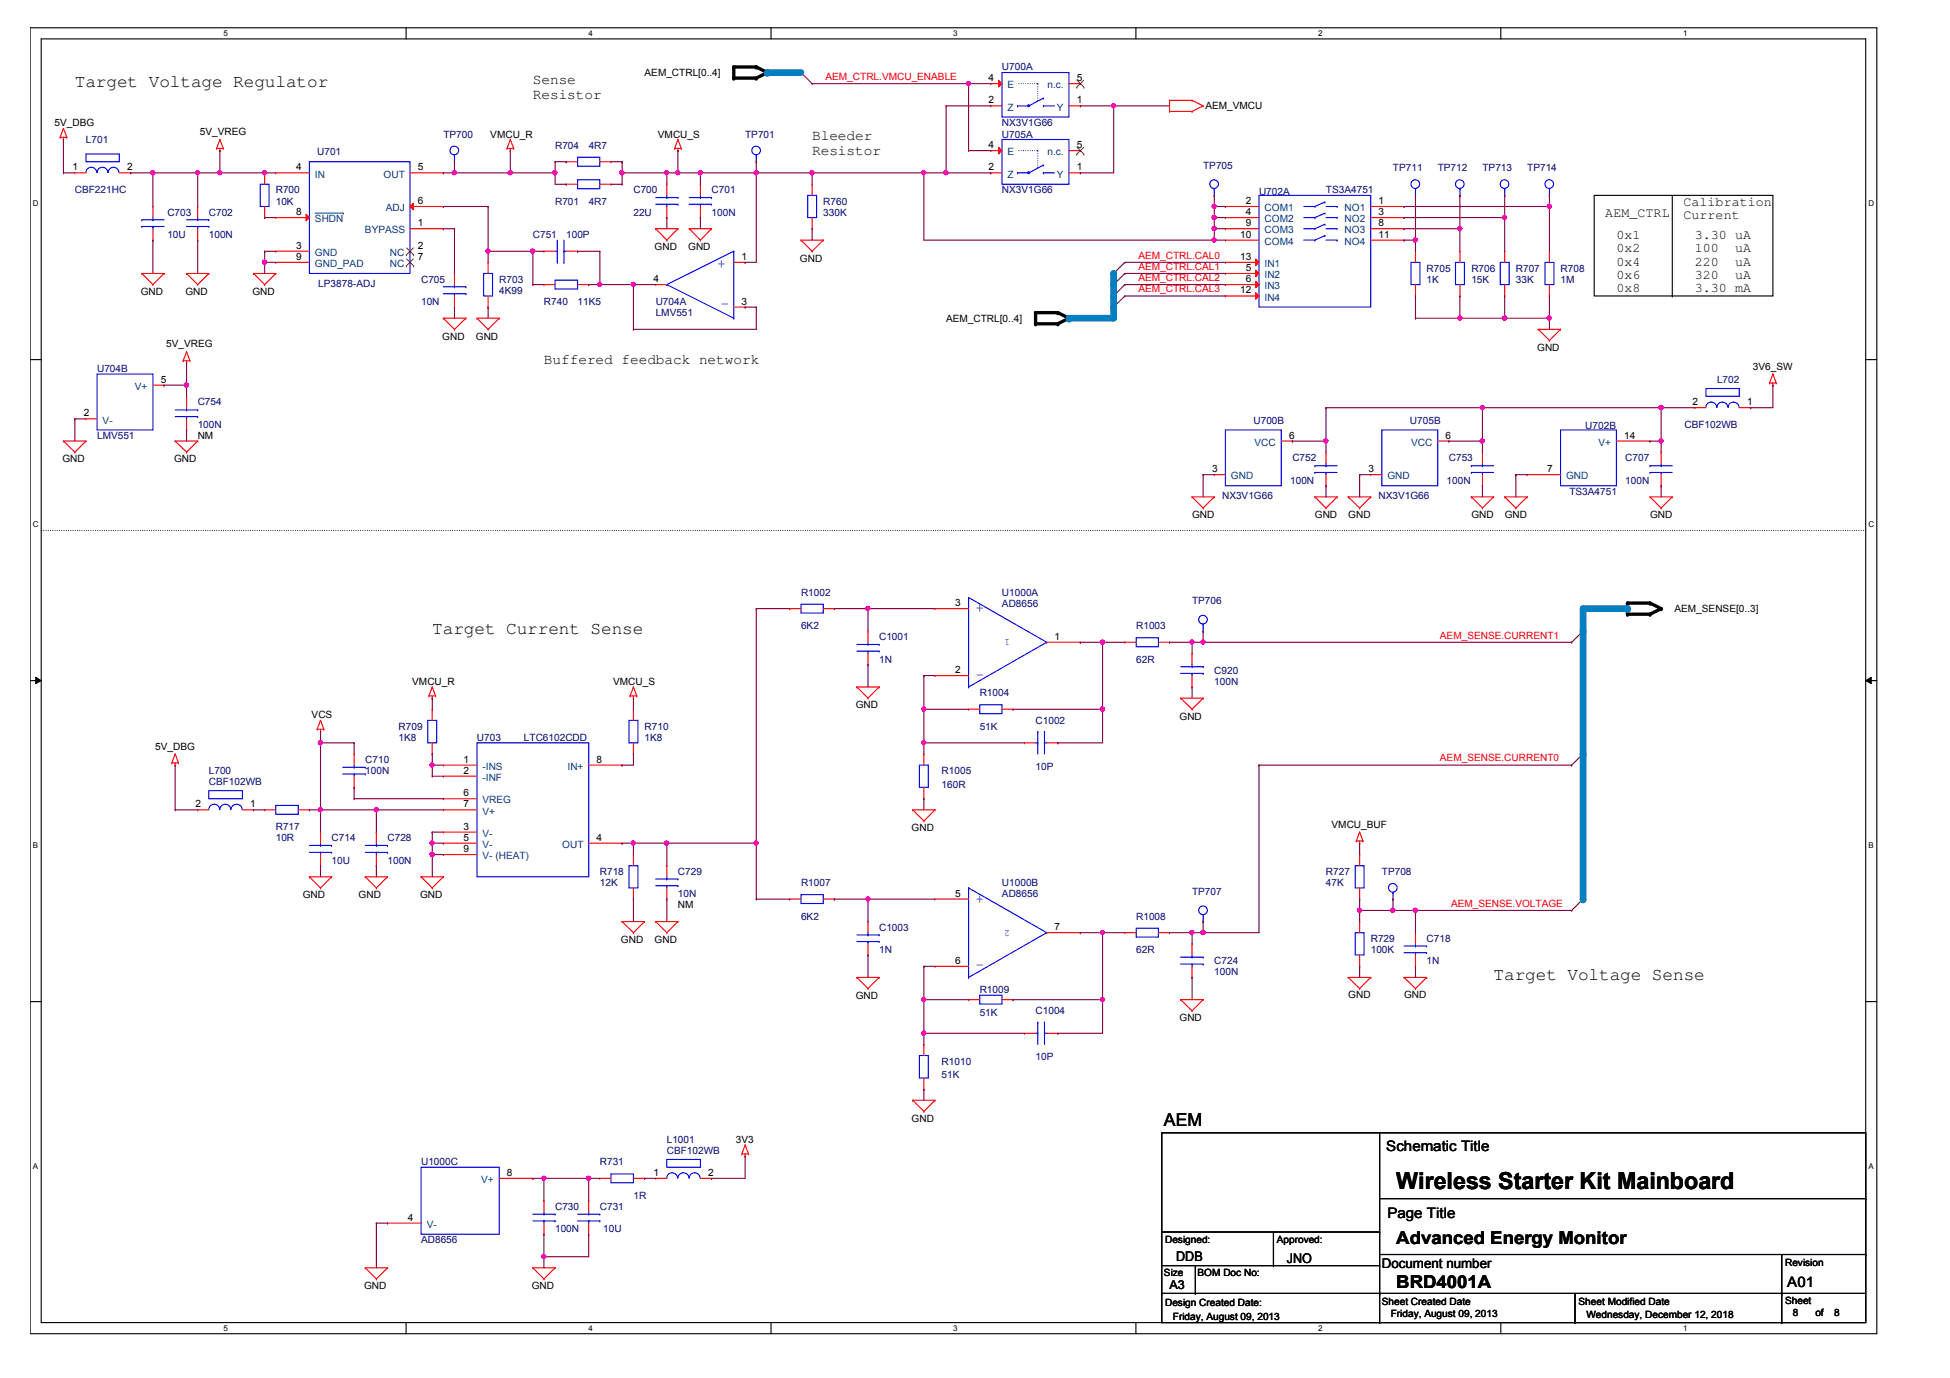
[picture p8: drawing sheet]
<svg xmlns="http://www.w3.org/2000/svg" width="297mm" height="210mm" viewBox="0 0 297 210" stroke-linecap="round" stroke-linejoin="round" font-family="sans-serif">
<defs><g id="words">
<text font-size="3.6" x="212.7" y="181.1">Wireless Starter Kit Mainboard</text>
<g font-size="2.7">
<text x="11.4" y="13.2">Target Voltage Regulator</text>
<text x="65.8" y="96.6">Target Current Sense</text>
<text x="227.5" y="149.4">Target Voltage Sense</text>
<text x="177.3" y="171.6">AEM</text>
<text x="212.7" y="189.5">Advanced Energy Monitor</text>
<text x="212.7" y="196.2">BRD4001A</text>
</g>
<g font-size="2.2">
<text x="81.2" y="12.9">Sense</text>
<text x="81.2" y="15.1">Resistor</text>
<text x="123.7" y="21.4">Bleeder</text>
<text x="123.7" y="23.6">Resistor</text>
<text x="82.9" y="55.4">Buffered feedback network</text>
<text x="211.2" y="175.3">Schematic Title</text>
<text x="211.3" y="185.5">Page Title</text>
<text x="272.3" y="196">A01</text>
</g>
<g font-size="2.2" fill="#00f">
<text x="109.2" y="40.8">+</text>
<text x="109.7" y="46.9">-</text>
<text x="149.9" y="92.1" transform="rotate(180 149.9 92.1)">+</text>
<text x="149.9" y="102.1" transform="rotate(180 149.9 102.1)">-</text>
<text x="149.9" y="136.4" transform="rotate(180 149.9 136.4)">+</text>
<text x="149.9" y="146.4" transform="rotate(180 149.9 146.4)">-</text>
</g>
<g font-size="2">
<text x="244.5" y="33">AEM_CTRL</text>
<text x="256.4" y="31.3">Calibration</text>
<text x="256.4" y="33.4">Current</text>
<text x="246.2" y="36.4">0x1</text>
<text x="246.2" y="38.4">0x2</text>
<text x="246.2" y="40.5">0x4</text>
<text x="258.2" y="36.4">3.30 uA</text>
<text x="258.2" y="38.4">100</text>
<text x="258.2" y="40.5">220</text>
<text x="264.3" y="38.4">uA</text>
<text x="264.3" y="40.5">uA</text>
<text x="246.2" y="42.5">0x6</text>
<text x="246.2" y="44.5">0x8</text>
<text x="258.2" y="42.5">320</text>
<text x="258.2" y="44.5">3.30 mA</text>
<text x="264.3" y="42.5">uA</text>
<text x="179.2" y="192.2">DDB</text>
<text x="196" y="192.3">JNO</text>
<text x="210.5" y="193.2">Document number</text>
</g>
<text font-size="1.9" x="178.2" y="196.3">A3</text>
<g font-size="1.5">
<text x="98.2" y="11.6">AEM_CTRL[0..4]</text>
<text x="150.6" y="12.4">4</text>
<text x="150.6" y="15.7">2</text>
<text x="164" y="12.4">5</text>
<text x="164" y="15.7">1</text>
<text x="183.6" y="16.7">AEM_VMCU</text>
<text x="8.3" y="19.2">5V_DBG</text>
<text x="30.5" y="20.6">5V_VREG</text>
<text x="74.7" y="21">VMCU_R</text>
<text x="100.2" y="21">VMCU_S</text>
<text x="150.6" y="22.6">4</text>
<text x="164" y="22.6">5</text>
<text x="11.1" y="25.9">1</text>
<text x="19.4" y="25.9">2</text>
<text x="45.1" y="25.9">4</text>
<text x="63.6" y="25.9">5</text>
<text x="150.6" y="25.9">2</text>
<text x="164" y="25.9">1</text>
<text x="45.1" y="32.8">8</text>
<text x="63.6" y="31.1">6</text>
<text x="63.6" y="34.5">1</text>
<text x="189.8" y="31.1">2</text>
<text x="189.8" y="32.8">4</text>
<text x="189.8" y="34.5">9</text>
<text x="210" y="32.8">3</text>
<text x="210" y="34.5">8</text>
<text x="210" y="31.1">1</text>
<text x="45.1" y="37.9">3</text>
<text x="45.1" y="39.6">9</text>
<text x="63.6" y="37.9">2</text>
<text x="63.6" y="39.6">7</text>
<text x="99.7" y="38.1">GND</text>
<text x="104.8" y="38.1">GND</text>
<text x="113" y="39.6">1</text>
<text x="121.8" y="39.8">GND</text>
<text x="188.9" y="36.2">10</text>
<text x="188.9" y="39.6">13</text>
<text x="189.8" y="41.3">5</text>
<text x="210" y="36.2">11</text>
<text x="21.4" y="44.9">GND</text>
<text x="28.3" y="44.9">GND</text>
<text x="38.5" y="44.9">GND</text>
<text x="99.5" y="43">4</text>
<text x="113" y="46.4">3</text>
<text x="188.9" y="44.7">12</text>
<text x="189.8" y="43">6</text>
<text x="25.3" y="52.9">5V_VREG</text>
<text x="67.4" y="51.7">GND</text>
<text x="72.5" y="51.7">GND</text>
<text x="144.1" y="49">AEM_CTRL[0..4]</text>
<text x="234.2" y="53.4">GND</text>
<text x="24.5" y="58.3">5</text>
<text x="267" y="56.3">3V6_SW</text>
<text x="12.8" y="63.4">2</text>
<text x="257.8" y="61.7">2</text>
<text x="266.1" y="61.7">1</text>
<text x="9.5" y="70.4">GND</text>
<text x="26.5" y="70.4">GND</text>
<text x="30.1" y="66.9">NM</text>
<text x="184.6" y="71.9">3</text>
<text x="196.4" y="66.8">6</text>
<text x="208.5" y="71.9">3</text>
<text x="220.2" y="66.8">6</text>
<text x="235.7" y="71.9">7</text>
<text x="247.4" y="66.8">14</text>
<text x="181.6" y="79">GND</text>
<text x="200.3" y="79">GND</text>
<text x="205.4" y="79">GND</text>
<text x="224.1" y="79">GND</text>
<text x="229.2" y="79">GND</text>
<text x="251.3" y="79">GND</text>
<text x="145.5" y="92.3">3</text>
<text x="255.1" y="93.3">AEM_SENSE[0..3]</text>
<text x="160.6" y="97.5">1</text>
<text x="62.8" y="104.3">VMCU_R</text>
<text x="93.4" y="104.3">VMCU_S</text>
<text x="130.4" y="107.9">GND</text>
<text x="145.5" y="102.5">2</text>
<text x="47.5" y="109.4">VCS</text>
<text x="179.7" y="109.6">GND</text>
<text x="23.6" y="114.2">5V_DBG</text>
<text x="70.6" y="117.9">2</text>
<text x="70.6" y="116.2">1</text>
<text x="90.9" y="116.2">8</text>
<text x="29.8" y="123">2</text>
<text x="38.1" y="123">1</text>
<text x="70.6" y="121.3">6</text>
<text x="70.6" y="123">7</text>
<text x="70.6" y="128.1">5</text>
<text x="70.6" y="126.4">3</text>
<text x="70.6" y="129.8">9</text>
<text x="90.9" y="128.1">4</text>
<text x="138.9" y="126.6">GND</text>
<text x="202.8" y="126.1">VMCU_BUF</text>
<text x="46.1" y="136.8">GND</text>
<text x="54.6" y="136.8">GND</text>
<text x="64" y="136.8">GND</text>
<text x="145.5" y="136.6">5</text>
<text x="94.6" y="143.6">GND</text>
<text x="99.7" y="143.6">GND</text>
<text x="103.3" y="138.3">NM</text>
<text x="160.6" y="141.7">7</text>
<text x="145.5" y="146.8">6</text>
<text x="130.4" y="152.1">GND</text>
<text x="179.7" y="155.5">GND</text>
<text x="205.4" y="152">GND</text>
<text x="213.9" y="152">GND</text>
<text x="138.9" y="170.9">GND</text>
<text x="77.2" y="179.1">8</text>
<text x="99.5" y="179.1">1</text>
<text x="107.9" y="179.1">2</text>
<text x="112.1" y="174.1">3V3</text>
<text x="62.1" y="185.9">4</text>
<text x="177.5" y="189.4">Designed:</text>
<text x="194.5" y="189.4">Approved:</text>
<text x="55.5" y="196.4">GND</text>
<text x="81" y="196.4">GND</text>
<text x="177.3" y="194.4">Size</text>
<text x="182.4" y="194.4">BOM Doc No:</text>
<text x="271.9" y="192.8">Revision</text>
<text x="177.5" y="199">Design Created Date:</text>
<text x="178.7" y="201">Friday, August 09, 2013</text>
<text x="210.5" y="198.8">Sheet Created Date</text>
<text x="211.9" y="200.7">Friday, August 09, 2013</text>
<text x="240.5" y="198.8">Sheet Modified Date</text>
<text x="241.7" y="200.8">Wednesday, December 12, 2018</text>
<text x="271.9" y="198.6">Sheet</text>
<text x="273.1" y="200.5">8</text>
<text x="276.5" y="200.5">of</text>
<text x="279.4" y="200.5">8</text>
</g>
<g font-size="1.5" fill="#000080">
<text x="152.6" y="10.7">U700A</text>
<text x="13.1" y="21.8">L701</text>
<text x="48.3" y="23.7">U701</text>
<text x="67.5" y="21">TP700</text>
<text x="84.6" y="22.6">R704</text>
<text x="89.7" y="22.6">4R7</text>
<text x="113.5" y="21">TP701</text>
<text x="152.6" y="19.2">NX3V1G66</text>
<text x="152.6" y="21">U705A</text>
<text x="11.4" y="29.5">CBF221HC</text>
<text x="42" y="29.5">R700</text>
<text x="96.5" y="29.5">C700</text>
<text x="108.4" y="29.5">C701</text>
<text x="152.6" y="29.5">NX3V1G66</text>
<text x="183.3" y="25.7">TP705</text>
<text x="191.8" y="29.6">U702A</text>
<text x="202" y="29.5">TS3A4751</text>
<text x="212.2" y="26">TP711</text>
<text x="219" y="26">TP712</text>
<text x="225.8" y="26">TP713</text>
<text x="232.6" y="26">TP714</text>
<text x="25.5" y="32.9">C703</text>
<text x="31.8" y="32.9">C702</text>
<text x="42" y="31.2">10K</text>
<text x="84.6" y="31.2">R701</text>
<text x="89.7" y="31.2">4R7</text>
<text x="96.5" y="32.9">22U</text>
<text x="108.4" y="32.9">100N</text>
<text x="125.4" y="31.2">R760</text>
<text x="125.4" y="32.9">330K</text>
<text x="25.5" y="36.2">10U</text>
<text x="31.8" y="36.2">100N</text>
<text x="81.2" y="36.2">C751</text>
<text x="86.2" y="36.2">100P</text>
<text x="217.3" y="41.4">R705</text>
<text x="224.1" y="41.4">R706</text>
<text x="230.9" y="41.4">R707</text>
<text x="237.7" y="41.4">R708</text>
<text x="48.5" y="43.7">LP3878-ADJ</text>
<text x="64.1" y="43.1">C705</text>
<text x="64.1" y="46.5">10N</text>
<text x="76" y="43.1">R703</text>
<text x="76" y="44.7">4K99</text>
<text x="82.9" y="46.5">R740</text>
<text x="88" y="46.5">11K5</text>
<text x="99.9" y="46.5">U704A</text>
<text x="217.3" y="43.1">1K</text>
<text x="224.1" y="43.1">15K</text>
<text x="230.9" y="43.1">33K</text>
<text x="237.7" y="43.1">1M</text>
<text x="99.9" y="48.2">LMV551</text>
<text x="14.8" y="56.7">U704B</text>
<text x="261.5" y="58.4">L702</text>
<text x="30.1" y="61.8">C754</text>
<text x="30.1" y="65.2">100N</text>
<text x="190.9" y="64.5">U700B</text>
<text x="214.8" y="64.5">U705B</text>
<text x="241.5" y="65.4">U702B</text>
<text x="256.6" y="65.2">CBF102WB</text>
<text x="14.8" y="66.9">LMV551</text>
<text x="196.9" y="70.3">C752</text>
<text x="220.7" y="70.3">C753</text>
<text x="247.6" y="70.3">C707</text>
<text x="186.2" y="76.1">NX3V1G66</text>
<text x="196.5" y="73.7">100N</text>
<text x="210" y="76.1">NX3V1G66</text>
<text x="220.4" y="73.7">100N</text>
<text x="239.1" y="75.4">TS3A4751</text>
<text x="247.6" y="73.7">100N</text>
<text x="122" y="90.7">R1002</text>
<text x="122" y="95.8">6K2</text>
<text x="152.6" y="90.7">U1000A</text>
<text x="152.6" y="92.4">AD8656</text>
<text x="173.1" y="95.8">R1003</text>
<text x="181.6" y="92.1">TP706</text>
<text x="133.9" y="97.5">C1001</text>
<text x="133.9" y="100.9">1N</text>
<text x="173.1" y="100.9">62R</text>
<text x="149.2" y="106">R1004</text>
<text x="185" y="102.6">C920</text>
<text x="185" y="104.3">100N</text>
<text x="60.7" y="111.1">R709</text>
<text x="60.7" y="112.8">1K8</text>
<text x="72.7" y="112.8">U703</text>
<text x="79.8" y="112.8">LTC6102CDD</text>
<text x="98.2" y="111.1">R710</text>
<text x="98.2" y="112.8">1K8</text>
<text x="149.2" y="111.1">51K</text>
<text x="157.7" y="110.3">C1002</text>
<text x="31.8" y="117.9">L700</text>
<text x="31.8" y="119.6">CBF102WB</text>
<text x="55.6" y="116.2">C710</text>
<text x="55.6" y="117.9">100N</text>
<text x="143.4" y="117.9">R1005</text>
<text x="143.4" y="120">160R</text>
<text x="157.7" y="117.3">10P</text>
<text x="42" y="126.4">R717</text>
<text x="42" y="128.1">10R</text>
<text x="50.5" y="128.1">C714</text>
<text x="50.5" y="131.6">10U</text>
<text x="59" y="128.1">C728</text>
<text x="59" y="131.6">100N</text>
<text x="91.4" y="133.3">R718</text>
<text x="91.4" y="135">12K</text>
<text x="103.3" y="133.3">C729</text>
<text x="103.3" y="136.7">10N</text>
<text x="122" y="135">R1007</text>
<text x="152.6" y="135">U1000B</text>
<text x="152.6" y="136.7">AD8656</text>
<text x="181.6" y="136.3">TP707</text>
<text x="202" y="133.3">R727</text>
<text x="202" y="135">47K</text>
<text x="210.5" y="133.3">TP708</text>
<text x="122" y="140.1">6K2</text>
<text x="133.9" y="141.8">C1003</text>
<text x="173.1" y="140.1">R1008</text>
<text x="208.8" y="143.5">R729</text>
<text x="217.3" y="143.5">C718</text>
<text x="133.9" y="145.2">1N</text>
<text x="173.1" y="145.2">62R</text>
<text x="185" y="146.9">C724</text>
<text x="185" y="148.6">100N</text>
<text x="208.8" y="145.2">100K</text>
<text x="217.3" y="146.9">1N</text>
<text x="149.2" y="151.3">R1009</text>
<text x="149.2" y="154.7">51K</text>
<text x="157.7" y="154.5">C1004</text>
<text x="157.7" y="161.5">10P</text>
<text x="143.4" y="162.2">R1010</text>
<text x="143.4" y="164.2">51K</text>
<text x="64.1" y="177.5">U1000C</text>
<text x="91.4" y="177.5">R731</text>
<text x="101.6" y="174.1">L1001</text>
<text x="101.6" y="175.8">CBF102WB</text>
<text x="84.6" y="184.3">C730</text>
<text x="91.4" y="184.3">C731</text>
<text x="96.5" y="182.6">1R</text>
<text x="64.1" y="189.4">AD8656</text>
<text x="84.6" y="187.7">100N</text>
<text x="91.9" y="187.7">10U</text>
</g>
<g font-size="1.5" fill="#f00">
<text x="125.7" y="12.2">AEM_CTRL.VMCU_ENABLE</text>
<text x="173.4" y="39.4">AEM_CTRL.CAL0</text>
<text x="173.4" y="41.1">AEM_CTRL.CAL1</text>
<text x="173.4" y="42.8">AEM_CTRL.CAL2</text>
<text x="173.4" y="44.5">AEM_CTRL.CAL3</text>
<text x="219.3" y="97.3">AEM_SENSE.CURRENT1</text>
<text x="219.3" y="116">AEM_SENSE.CURRENT0</text>
<text x="221" y="138.1">AEM_SENSE.VOLTAGE</text>
</g>
<g font-size="1.5" fill="#004080">
<text x="153.5" y="13.5">E</text>
<text x="153.5" y="16.8">Z</text>
<text x="159.6" y="13.5">n.c.</text>
<text x="161" y="16.8">Y</text>
<text x="153.5" y="23.7">E</text>
<text x="159.6" y="23.7">n.c.</text>
<text x="48" y="27.1">IN</text>
<text x="58.4" y="27.1">OUT</text>
<text x="153.5" y="27.1">Z</text>
<text x="161" y="27.1">Y</text>
<text x="48" y="33.9">SHDN</text>
<text x="55.6" y="35.6">BYPASS</text>
<text x="58.8" y="32.2">ADJ</text>
<text x="192.6" y="32.2">COM1</text>
<text x="192.6" y="33.9">COM2</text>
<text x="192.6" y="35.6">COM3</text>
<text x="204.8" y="33.9">NO2</text>
<text x="204.8" y="35.6">NO3</text>
<text x="204.8" y="32.2">NO1</text>
<text x="48" y="39">GND</text>
<text x="48" y="40.7">GND_PAD</text>
<text x="59.4" y="39">NC</text>
<text x="59.4" y="40.7">NC</text>
<text x="192.6" y="37.3">COM4</text>
<text x="192.6" y="40.7">IN1</text>
<text x="204.8" y="37.3">NO4</text>
<text x="192.6" y="42.4">IN2</text>
<text x="192.6" y="44.1">IN3</text>
<text x="192.6" y="45.8">IN4</text>
<text x="20.5" y="59.4">V+</text>
<text x="15.6" y="64.5">V-</text>
<text x="191.1" y="67.9">VCC</text>
<text x="214.9" y="67.9">VCC</text>
<text x="243.5" y="67.9">V+</text>
<text x="187.5" y="73">GND</text>
<text x="211.3" y="73">GND</text>
<text x="238.6" y="73">GND</text>
<text x="73.5" y="119">-INF</text>
<text x="73.5" y="117.3">-INS</text>
<text x="86.5" y="117.3">IN+</text>
<text x="73.5" y="122.4">VREG</text>
<text x="73.5" y="124.1">V+</text>
<text x="73.5" y="129.2">V-</text>
<text x="73.5" y="127.5">V-</text>
<text x="73.5" y="130.9">V- (HEAT)</text>
<text x="85.7" y="129.2">OUT</text>
<text x="73.3" y="180.2">V+</text>
<text x="65" y="187">V-</text>
</g>
<g font-size="1.5" fill="#00f">
<text x="153.8" y="97.4" transform="rotate(180 153.8 97.4)">1</text>
<text x="153.8" y="141.6" transform="rotate(180 153.8 141.6)">2</text>
</g>
<g font-size="1.2">
<text x="34" y="5.5">5</text>
<text x="89.6" y="5.5">4</text>
<text x="145.2" y="5.5">3</text>
<text x="200.8" y="5.5">2</text>
<text x="256.4" y="5.5">1</text>
<text x="5" y="31.5">D</text>
<text x="284.6" y="31.5">D</text>
<text x="5" y="80.3">C</text>
<text x="284.6" y="80.3">C</text>
<text x="5" y="129.2">B</text>
<text x="284.6" y="129.2">B</text>
<text x="5" y="178.1">A</text>
<text x="284.6" y="178.1">A</text>
<text x="34" y="202.7">5</text>
<text x="89.6" y="202.7">4</text>
<text x="145.2" y="202.7">3</text>
<text x="200.8" y="202.7">2</text>
<text x="256.4" y="202.7">1</text>
</g>
</g></defs>
<path d="M4.6 4.2h281.3v199h-281.3zM6.3 5.9h277.9v195.6h-277.9z" fill="none" stroke="#000" stroke-width=".17"/>
<g fill="#fff">
<path d="M34 4.4h.7v1.4h-.7z"/>
<path d="M34 201.6h.7v1.4h-.7z"/>
</g>
<path d="M61.9 4.2v1.7M61.9 201.5v1.7" fill="none" stroke="#000" stroke-width=".17"/>
<g fill="#fff">
<path d="M89.6 4.4h.7v1.4h-.7z"/>
<path d="M89.6 201.6h.7v1.4h-.7z"/>
</g>
<path d="M117.4 4.2v1.7M117.4 201.5v1.7" fill="none" stroke="#000" stroke-width=".17"/>
<g fill="#fff">
<path d="M145.2 4.4h.7v1.4h-.7z"/>
<path d="M145.2 201.6h.7v1.4h-.7z"/>
</g>
<path d="M173 4.2v1.7M173 201.5v1.7" fill="none" stroke="#000" stroke-width=".17"/>
<g fill="#fff">
<path d="M200.8 4.4h.6v1.4h-.6z"/>
<path d="M200.8 201.6h.6v1.4h-.6z"/>
</g>
<path d="M228.6 4.2v1.7M228.6 201.5v1.7" fill="none" stroke="#000" stroke-width=".17"/>
<g fill="#fff">
<path d="M256.4 4.4h.6v1.4h-.6z"/>
<path d="M256.4 201.6h.6v1.4h-.6z"/>
<path d="M5 30.4h.9v1.3h-.9z"/>
<path d="M284.6 30.4h.9v1.3h-.9z"/>
<path d="M5 79.2h.9v1.4h-.9z"/>
<path d="M284.6 79.2h.9v1.4h-.9z"/>
</g>
<path d="M4.6 54.8h1.7M284.2 54.8h1.7" fill="none" stroke="#000" stroke-width=".17"/>
<g fill="#fff">
<path d="M5 128.1h.8v1.4h-.8z"/>
<path d="M284.6 128.1h.8v1.4h-.8z"/>
</g>
<path d="M4.6 103.7h1.7M284.2 103.7h1.7" fill="none" stroke="#000" stroke-width=".17"/>
<path d="M5.4 103.2l.9 .5-.9 .4zM284.2 103.7l.8-.5v.9z" fill="#000"/>
<path d="M5.4 103.2l.9 .5-.9 .4zM284.2 103.7l.8-.5v.9z" fill="none" stroke="#000" stroke-width=".15"/>
<g fill="#fff">
<path d="M5 177h.8v1.3h-.8z"/>
<path d="M284.6 177h.8v1.3h-.8z"/>
</g>
<g fill="none" stroke="#000" stroke-width=".17">
<path d="M242.8 29.8h27.3v15.3h-27.3zM254.7 29.8v15.3M254.7 45.1h.1M4.6 152.6h1.7M284.2 152.6h1.7M177 172.6h107.2v28.9h-107.2zM210.2 172.6v28.9M177 197h.1M177 197h107.2M177 192.8h33.2M177 187.7h33.2M182.1 197h.1"/>
<path d="M182.1 192.8v4.2M194 192.8h.1M194 187.7v5.1M210.2 197h.1M210.2 192.8h.1M210.2 187.7h.1M210.2 182.6h74M210.2 191.1h74M239.9 197v4.5M271.4 197h.1M271.4 191.1v10.4M284.2 182.6h.1"/>
<path d="M284.2 191.1h.1M210.2 201.5h.1M239.9 201.5h.1M271.4 201.5h.1"/>
</g>
<path d="M6.3 80.8h.1M284.2 80.8h-277.9" fill="none" stroke="#000" stroke-width=".17" stroke-dasharray="0 .3"/>
<g fill="none" stroke="#f00" stroke-width=".17">
<path d="M9.7 19.6h.1M9.7 19.6l-.5 1.3M9.7 19.6l.5 1.3M178.2 17h.1M178.2 15.3h.1M178.2 15.3h3.4M178.2 17h3.4M178.2 15.3v1.7M181.6 15.3h.1M181.6 17h.1M181.6 15.3l1.7 .8M183.3 16.1h.1"/>
<path d="M183.3 16.1l-1.7 .9M9.2 20.9h.1M9.2 20.9h1M9.7 21.3h.1M9.7 20.9v.4M10.2 20.9h.1M11.4 26.3h.1M11.4 26.3h1.7M18.2 26.3h1.7M19.9 26.3h.1M33 22.6h.1M33 22.6h1"/>
<path d="M33.5 22.9h.1M33.5 21.3h.1M33.5 22.6v.3M33.5 21.3l-.5 1.3M33.5 21.3l.5 1.3M34 22.6h.1M77.2 22.6h.1M77.2 22.6h1M77.7 22.9h.1M77.7 21.3h.1M77.7 22.6v.3M77.7 21.3l-.5 1.3"/>
<path d="M77.7 21.3l.5 1.3M78.2 22.6h.1M99.9 34.8h.1M99.9 34.8h3.4M99.9 34.8l1.7 1.8M101.6 36.6h.1M102.8 22.6h.1M102.8 22.6h1M103.3 22.9h.1M103.3 21.3h.1M103.3 34.8h.1M103.3 22.6v.3"/>
<path d="M103.3 21.3l-.5 1.3M103.3 21.3l.5 1.3M103.3 34.8l-1.7 1.8M103.8 22.6h.1M105 34.8h.1M105 34.8h3.4M105 34.8l1.7 1.8M106.7 36.6h.1M108.4 34.8h.1M108.4 34.8l-1.7 1.8M122 36.6h.1M122 36.6h3.4"/>
<path d="M122 36.6l1.7 1.7M123.7 38.3h.1M125.4 36.6h.1M125.4 36.6l-1.7 1.7M21.6 41.7h.1M21.6 41.7h3.4M21.6 41.7l1.7 1.6M23.3 43.3h.1M25 41.7h.1M25 41.7l-1.7 1.6M27.9 54.9h.1M27.9 54.9h1"/>
<path d="M28.4 41.7h.1M28.4 55.3h.1M28.4 53.6h.1M28.4 41.7h3.4M28.4 41.7l1.7 1.6M28.4 54.9v.4M28.4 53.6l-.5 1.3M28.4 53.6l.5 1.3M28.9 54.9h.1M30.1 43.3h.1M31.8 41.7h.1M31.8 41.7l-1.7 1.6"/>
<path d="M38.6 41.7h.1M38.6 41.7h3.4M38.6 41.7l1.7 1.6M40.3 43.3h.1M42 41.7h.1M42 41.7l-1.7 1.6M67.5 48.5h.1M67.5 48.5h3.5M67.5 48.5l1.7 1.7M69.2 50.2h.1M71 48.5h.1M71 48.5l-1.8 1.7"/>
<path d="M72.7 48.5h.1M72.7 48.5h3.3M72.7 48.5l1.7 1.7M74.4 50.2h.1M76 48.5h.1M76 48.5l-1.6 1.7M234.3 50.2h.1M234.3 50.2h3.4M234.3 50.2l1.7 1.7M236 51.9h.1M237.7 50.2h.1M237.7 50.2l-1.7 1.7"/>
<path d="M269.6 58.3h.1M269.6 58.3h1M270.1 58.7h.1M270.1 57h.1M270.1 58.3v.4M270.1 57l.5 1.3M270.1 57l-.5 1.3M270.6 58.3h.1M9.7 67.2h.1M9.7 67.2h3.4M9.7 67.2l1.7 1.7M11.4 68.9h.1"/>
<path d="M13.1 67.2h.1M13.1 67.2l-1.7 1.7M26.7 67.2h.1M26.7 67.2h3.4M26.7 67.2l1.7 1.7M28.4 68.9h.1M30.1 67.2h.1M30.1 67.2l-1.7 1.7M181.6 75.7h.1M181.6 75.7h3.4M181.6 75.7l1.7 1.7M183.3 77.4h.1"/>
<path d="M185 75.7h.1M185 72.3h.1M185 75.7l-1.7 1.7M185 72.3h1.7M195.2 67.2h1.7M196.9 67.2h.1M200.3 75.7h.1M200.3 75.7h3.4M200.3 75.7l1.7 1.7M202 77.4h.1M203.7 75.7h.1M203.7 75.7l-1.7 1.7"/>
<path d="M205.4 75.7h.1M205.4 75.7h3.4M205.4 75.7l1.7 1.7M207.1 77.4h.1M208.8 75.7h.1M208.8 75.7l-1.7 1.7M224.1 75.7h.1M224.1 75.7h3.4M224.1 75.7l1.7 1.7M225.8 77.4h.1M227.5 75.7h.1M227.5 75.7l-1.7 1.7"/>
<path d="M229.2 75.7h.1M229.2 75.7h3.4M229.2 75.7l1.7 1.7M230.9 77.4h.1M232.6 75.7h.1M232.6 75.7l-1.7 1.7M251.3 75.7h.1M251.3 75.7h3.4M251.3 75.7l1.7 1.7M253 77.4h.1M254.7 75.7h.1M254.7 75.7l-1.7 1.7"/>
<path d="M26.2 116.2h.1M26.2 116.2h1M26.7 116.5h.1M26.7 114.8h.1M26.7 116.2v.3M26.7 114.8l.5 1.4M26.7 114.8l-.5 1.4M27.2 116.2h.1M48.3 111.1h.1M48.3 111.1h1M48.8 111.4h.1M48.8 109.7h.1"/>
<path d="M48.8 111.1v.3M48.8 109.7l-.5 1.4M48.8 109.7l.5 1.4M49.3 111.1h.1M65.3 106h.1M65.3 106h1.1M65.8 106.3h.1M65.8 104.6h.1M65.8 106v.3M65.8 104.6l-.5 1.4M65.8 104.6l.6 1.4M66.4 106h.1"/>
<path d="M96 106h.1M96 106h1M96.5 106.3h.1M96.5 104.6h.1M96.5 106v.3M96.5 104.6l-.5 1.4M96.5 104.6l.5 1.4M97 106h.1M130.5 104.6h.1M130.5 104.6h3.4M130.5 104.6l1.7 1.7M132.2 106.3h.1"/>
<path d="M133.9 104.6h.1M133.9 104.6l-1.7 1.7M179.8 106.3h.1M179.8 106.3h3.5M179.8 106.3l1.8 1.7M181.6 108h.1M183.3 106.3h.1M183.3 106.3l-1.7 1.7M47.1 133.6h.1M47.1 133.6h3.4M47.1 133.6l1.7 1.7M48.8 135.3h.1"/>
<path d="M50.5 133.6h.1M50.5 133.6l-1.7 1.7M55.6 133.6h.1M55.6 133.6h3.4M55.6 133.6l1.7 1.7M57.3 135.3h.1M59 133.6h.1M59 133.6l-1.7 1.7M64.1 133.6h.1M64.1 133.6h3.4M64.1 133.6l1.7 1.7M65.8 135.3h.1"/>
<path d="M67.5 133.6h.1M67.5 133.6l-1.7 1.7M139 123.4h.1M139 123.4h3.4M139 123.4l1.7 1.7M140.7 125.1h.1M142.4 123.4h.1M142.4 123.4l-1.7 1.7M206.6 128.1h.1M206.6 128.1h1M207.1 128.4h.1M207.1 126.7h.1"/>
<path d="M207.1 128.1v.3M207.1 126.7l-.5 1.4M207.1 126.7l.5 1.4M207.6 128.1h.1M94.8 140.4h.1M94.8 140.4h3.4M94.8 140.4l1.7 1.7M96.5 142.1h.1M98.2 140.4h.1M98.2 140.4l-1.7 1.7M99.9 140.4h.1M99.9 140.4h3.4"/>
<path d="M99.9 140.4l1.7 1.7M101.6 142.1h.1M103.3 140.4h.1M103.3 140.4l-1.7 1.7M130.5 148.9h.1M130.5 148.9h3.4M130.5 148.9l1.7 1.7M132.2 150.6h.1M133.9 148.9h.1M133.9 148.9l-1.7 1.7M179.8 152.3h.1M179.8 152.3h3.5"/>
<path d="M179.8 152.3l1.8 1.7M181.6 154h.1M183.3 152.3h.1M183.3 152.3l-1.7 1.7M205.4 148.9h.1M205.4 148.9h3.4M205.4 148.9l1.7 1.7M207.1 150.6h.1M208.8 148.9h.1M208.8 148.9l-1.7 1.7M213.9 148.9h.1M213.9 148.9h3.4"/>
<path d="M213.9 148.9l1.7 1.7M215.6 150.6h.1M215.6 142.1h.1M215.6 147.2h.1M215.6 142.1v1.7M215.6 145.5v1.7M217.3 148.9h.1M217.3 148.9l-1.7 1.7M113 175.8h.1M113 175.8h1M113.5 176.1h.1M113.5 174.4h.1"/>
<path d="M113.5 175.8v.3M113.5 174.4l-.5 1.4M113.5 174.4l.5 1.4M114 175.8h.1M139 167.6h.1M139 167.6h3.4M139 167.6l1.7 1.7M140.7 169.3h.1M142.4 167.6h.1M142.4 167.6l-1.7 1.7M55.6 193.1h.1M55.6 193.1h3.4"/>
<path d="M55.6 193.1l1.7 1.7M57.3 194.8h.1M59 193.1h.1M59 193.1l-1.7 1.7M81.2 193.1h.1M81.2 193.1h3.4M81.2 193.1l1.7 1.7M82.9 194.8h.1M84.6 193.1h.1M84.6 193.1l-1.7 1.7"/>
</g>
<path d="M111.8 10.2h3.4l1.7 .8-1.7 .9h-3.4zM157.7 47.6h3.4l1.7 .9-1.7 .8h-3.4zM247.9 91.9h3.4l1.7 .8-1.7 .9h-3.4z" fill="none" stroke="#000" stroke-width=".51"/>
<g fill="#000">
<circle cx="111.8" cy="11.9" r=".25"/>
<circle cx="111.8" cy="10.2" r=".25"/>
<circle cx="115.2" cy="11.9" r=".25"/>
<circle cx="115.2" cy="10.2" r=".25"/>
<circle cx="116.9" cy="11" r=".25"/>
<circle cx="157.7" cy="49.3" r=".25"/>
<circle cx="157.7" cy="47.6" r=".25"/>
<circle cx="161.1" cy="49.3" r=".25"/>
<circle cx="161.1" cy="47.6" r=".25"/>
<circle cx="162.8" cy="48.5" r=".25"/>
<circle cx="247.9" cy="91.9" r=".25"/>
<circle cx="247.9" cy="93.6" r=".25"/>
<circle cx="251.3" cy="91.9" r=".25"/>
<circle cx="251.3" cy="93.6" r=".25"/>
<circle cx="253" cy="92.7" r=".25"/>
</g>
<g fill="none" stroke="#800040" stroke-width=".17">
<path d="M122 11h.1M122 11l1.7 1.7M171.3 40l-1.7 1.7M169.6 41.7h.1M169.6 43.3h.1M169.6 45.1h.1M169.6 46.8h.1M171.3 41.7l-1.7 1.6M171.3 43.3l-1.7 1.8M171.3 45.1l-1.7 1.7M239.4 97.8h.1M241.1 96.1l-1.7 1.7"/>
<path d="M239.4 116.5h.1M241.1 114.8l-1.7 1.7M239.4 138.7h.1M241.1 136.9l-1.7 1.8"/>
</g>
<g fill="none" stroke="#00f" stroke-width=".17">
<path d="M152.6 11h10.2v6.8h-10.2zM155 16.1h.1M156.6 16h.2v.2h-.2zM158.9 14.9h.1M158.9 16.1h.1M158.9 14.9l-2.2 1.2h-1.7M158.9 16.1h1.7M13.1 23.5h5.1v1.1h-5.1zM13.1 26.3a.83 .83 0 0 1 .8-.8 .83 .83 0 0 1 .8 .8M14.8 26.3a.83 .83 0 0 1 .8-.8 .83 .83 0 0 1 .8 .8M16.5 26.3a.83 .83 0 0 1 .8-.8 .83 .83 0 0 1 .8 .8M186.7 65.5h8.5v8.5h-8.5z"/>
<path d="M213.9 144.1h3.4M213.9 145.1h3.4M215.6 145.1h.1M215.6 144.1h.1M215.6 143.8v.3M215.6 145.1v.4M217.3 144.1h.1M217.3 145.1h.1"/>
</g>
<path d="M155.2 12.7h2.9M158.1 15.3v-2.6M158.1 12.7h.1" fill="none" stroke="#00f" stroke-width=".17" stroke-dasharray="0 .3"/>
<path d="M152.1 12.2l.5 .5-.5 .5z" fill="#f00"/>
<g fill="none" stroke="#f00" stroke-width=".17">
<path d="M150.9 12.7h.1M150.9 16.1h.1M150.9 12.7h1.7M150.9 16.1h1.7M152.1 12.2l.5 .5-.5 .5zM162.8 12.7h1.8M162.8 16.1h1.8M164.6 12.7h.1M164.6 16.1h.1M23.3 31.5h.1M23.3 36.6h.1M23.3 31.5v1.6"/>
<path d="M23.3 34.8v1.8M123.7 34.8h.1M123.7 28.1h.1M123.7 28.1v1.7M123.7 33.1v1.7M229.2 29.8h.1M28.4 60.4h.1M28.4 65.5h.1M28.4 60.4v1.7M28.4 63.8v1.7M253 68.9h.1M253 74h.1"/>
<path d="M253 68.9v1.7M253 72.3v1.7M171.3 97.8h.1M171.3 97.8h1.8M176.5 97.8h1.7M178.2 97.8h.1M183.3 96.1h.1M53.9 114.8h.1M53.9 119.9h.1M53.9 114.8v1.7M53.9 118.2v1.7M65.8 114.8h.1"/>
<path d="M65.8 108h.1M65.8 108v1.7M65.8 113.2v1.6M156.1 157.4h.1M156.1 157.4h1.6M159.4 157.4h1.7M161.1 157.4h.1M91.4 179.5h.1M91.4 179.5h1.7M96.5 179.5h1.7M98.2 179.5h.1"/>
</g>
<path d="M164 13.3h.1M164.1 12.2l1 1.1M165.1 12.2l-1.1 1.1M165.1 13.3h.1" fill="none" stroke="#804000" stroke-width=".15"/>
<g fill="none" stroke="#00f" stroke-width=".17">
<path d="M21.6 33.5h.1M21.6 34.5h.1M21.6 33.5h3.4M21.6 34.5h3.4M23.3 34.5h.1M23.3 33.5h.1M23.3 33.1v.4M23.3 34.5v.3M123 29.8h1.4v3.3h-1.4zM152.6 21.3h10.2v6.8h-10.2zM155 26.3h.1M156.6 26.2h.2v.2h-.2z"/>
<path d="M158.9 25.1h.1M158.9 26.3h.1M158.9 25.1l-2.2 1.2h-1.7M158.9 26.3h1.7M229.2 28.7h.1M229.2 28.7v1.1M26.7 62.4h3.4M26.7 63.5h3.4M28.4 63.5h.1M28.4 62.4h.1M28.4 62.1v.3M28.4 63.5v.3"/>
<path d="M30.1 62.4h.1M30.1 63.5h.1M251.3 71h.1M251.3 72h.1M251.3 71h3.4M251.3 72h3.4M253 72h.1M253 71h.1M253 70.6v.4M253 72v.3M173.1 97.2h3.4v1.3h-3.4zM183.3 95.1h.1"/>
<path d="M183.3 95.1v1M52.2 116.9h3.4M52.2 117.9h3.4M53.9 117.9h.1M53.9 116.9h.1M53.9 116.5v.4M53.9 117.9v.3M55.6 116.9h.1M55.6 117.9h.1M65.2 109.7h1.3v3.5h-1.3zM157.7 157.4h.4M158.1 155.7h.1"/>
<path d="M158.1 157.4h.1M158.1 155.7v3.4M159.1 155.7h.1M159.1 157.4h.1M159.1 155.7v3.4M159.1 157.4h.3M93.1 178.8h3.4v1.4h-3.4z"/>
<circle cx="229.2" cy="28" r=".66"/>
<circle cx="183.2" cy="94.4" r=".66"/>
</g>
<path d="M155.2 22.9h2.9M158.1 25.5v-2.6M158.1 22.9h.1" fill="none" stroke="#00f" stroke-width=".17" stroke-dasharray="0 .3"/>
<path d="M152.1 22.4l.5 .5-.5 .6z" fill="#f00"/>
<g fill="none" stroke="#f00" stroke-width=".17">
<path d="M150.9 22.9h.1M150.9 26.3h.1M150.9 22.9h1.7M150.9 26.3h1.7M152.1 22.4l.5 .5-.5 .6zM162.8 22.9h1.8M162.8 26.3h1.8M164.6 22.9h.1M164.6 26.3h.1M186.7 31.5h.1M186.7 33.1h.1M186.7 34.8h.1"/>
<path d="M186.7 36.6h.1M186.7 31.5h5.1M186.7 33.1h5.1M186.7 34.8h5.1M186.7 36.6h5.1M208.8 31.5h5.1M208.8 33.1h5.1M208.8 34.8h5.1M208.8 36.6h5.1M213.9 33.1h.1M213.9 34.8h.1M213.9 36.6h.1"/>
<path d="M213.9 31.5h.1"/>
</g>
<path d="M164 23.5h.1M164.1 22.4l1 1.1M165.1 22.4l-1.1 1.1M165.1 23.5h.1" fill="none" stroke="#804000" stroke-width=".15"/>
<g fill="none" stroke="#00f" stroke-width=".17">
<path d="M191.8 29.8h17v17h-17zM198.6 31.5h1.7M198.6 33.1h1.7M198.6 34.8h1.7M198.6 36.6h1.7M200.3 31.5h.1M200.3 33.1h.1M200.3 34.8h.1M200.3 36.6h.1M201.8 30.8h.1M201.8 32.5h.1M201.8 34.2h.1"/>
<path d="M201.8 35.9h.1M201.8 30.8l-1.5 .7M201.8 32.5l-1.5 .6M201.8 34.2l-1.5 .6M201.8 35.9l-1.5 .7M202 31.5h1.7M202 33.1h1.7M202 34.8h1.7M202 36.6h1.7M203.7 31.5h.1M203.7 33.1h.1M203.7 34.8h.1"/>
<path d="M203.7 36.6h.1"/>
</g>
<path d="M191.3 39.5l.5 .5-.5 .5z" fill="#f00"/>
<path d="M186.7 40h.1M186.7 40h5.1M191.3 39.5l.5 .5-.5 .5z" fill="none" stroke="#f00" stroke-width=".17"/>
<path d="M191.3 41.1l.5 .6-.5 .5z" fill="#f00"/>
<path d="M186.7 41.7h.1M186.7 41.7h5.1M191.3 41.1l.5 .6-.5 .5z" fill="none" stroke="#f00" stroke-width=".17"/>
<path d="M191.3 42.8l.5 .5-.5 .6z" fill="#f00"/>
<path d="M186.7 43.3h.1M186.7 43.3h5.1M191.3 42.8l.5 .5-.5 .6z" fill="none" stroke="#f00" stroke-width=".17"/>
<path d="M191.3 44.6l.5 .5-.5 .5z" fill="#f00"/>
<g fill="none" stroke="#f00" stroke-width=".17">
<path d="M42 26.3h.1M42 26.3h5.1M62.5 26.3h5M67.5 26.3h.1M222.4 38.3h.1M222.4 38.3v1.7M82.9 43.3h.1M82.9 43.3h1.7M88 43.3h1.7M89.7 43.3h.1M186.7 45.1h.1M186.7 45.1h5.1"/>
<path d="M191.3 44.6l.5 .5-.5 .5zM222.4 45.1h.1M222.4 43.3v1.8M208.8 72.3h.1M208.8 72.3h1.7M219 67.2h1.7M220.7 67.2h.1M101.6 131.9h.1M101.6 136.9h.1M101.6 131.9v1.7M101.6 135.3v1.6M207.1 147.2h.1"/>
<path d="M207.1 140.4h.1M207.1 140.4v1.7M207.1 145.5v1.7"/>
</g>
<g fill="none" stroke="#00f" stroke-width=".17">
<path d="M47.1 24.6h15.4v17.1h-15.4zM221.7 40h1.4v3.3h-1.4zM84.6 42.7h3.4v1.3h-3.4zM210.5 65.5h8.5v8.5h-8.5zM99.9 133.9h3.4M99.9 134.9h3.4M101.6 134.9h.1M101.6 133.9h.1M101.6 133.6v.3M101.6 134.9v.4M103.3 133.9h.1M103.3 134.9h.1"/>
<path d="M206.4 142.1h1.4v3.4h-1.4z"/>
</g>
<path d="M62.5 31.5l.5-.6v1.1z" fill="#f00"/>
<path d="M42 38.3h.1M42 40h.1M42 38.3h5.1M42 40h5.1M62.5 31.5l.5-.6v1.1zM62.5 38.3h.1M62.5 40h.1M62.5 31.5h5M62.5 34.8h5M67.5 31.5h.1M67.5 34.8h.1" fill="none" stroke="#f00" stroke-width=".17"/>
<path d="M61.9 38.8h.1M61.9 37.8l1.1 1M61.9 39.5l1.1 1M63 37.8l-1.1 1M63 39.5l-1.1 1M63 38.8h.1M61.9 40.5h.1M63 40.5h.1" fill="none" stroke="#804000" stroke-width=".15"/>
<path d="M46.6 32.6l.5 .5-.5 .6z" fill="#f00"/>
<g fill="none" stroke="#f00" stroke-width=".17">
<path d="M30.1 31.5h.1M30.1 36.6h.1M30.1 31.5v1.6M30.1 34.8v1.8M40.3 33.1h.1M40.3 26.3h.1M40.3 26.3v1.8M40.3 31.5v1.6M42 33.1h.1M42 33.1h5.1M46.6 32.6l.5 .5-.5 .6zM69.2 24.6h.1"/>
<path d="M74.4 40h.1M74.4 40v1.7M82.9 38.3h.1M82.9 38.3h1.7M86.2 28.1h.1M86.2 24.6h.1M86.2 28.1h1.8M86.2 38.3h1.8M86.2 24.6h1.8M88 38.3h.1M91.4 28.1h1.7M91.4 24.6h1.7"/>
<path d="M93.1 28.1h.1M93.1 24.6h.1M101.6 28.1h.1M101.6 33.1h.1M101.6 28.1v1.7M101.6 31.5v1.6M106.7 28.1h.1M106.7 33.1h.1M106.7 28.1v1.7M106.7 31.5v1.6M111.8 40h1.7M113.5 40h.1"/>
<path d="M115.2 24.6h.1M185 29.8h.1M215.6 38.3h.1M215.6 29.8h.1M215.6 38.3v1.7M222.4 29.8h.1M229.2 38.3h.1M229.2 38.3v1.7M236 38.3h.1M236 29.8h.1M236 38.3v1.7M23.3 58.7h1.7"/>
<path d="M25 58.7h.1M69.2 41.7h.1M69.2 46.8h.1M69.2 41.7v1.6M69.2 45.1v1.7M74.4 46.8h.1M74.4 45.1v1.7M99.9 43.3h.1M99.9 43.3h1.7M111.8 46.8h1.7M113.5 46.8h.1M215.6 45.1h.1"/>
<path d="M215.6 43.3v1.8M229.2 45.1h.1M229.2 43.3v1.8M236 45.1h.1M236 43.3v1.8M13.1 63.8h.1M13.1 63.8h1.7M202 68.9h.1M202 74h.1M202 68.9v1.7M202 72.3v1.7M225.8 68.9h.1"/>
<path d="M225.8 74h.1M225.8 68.9v1.7M225.8 72.3v1.7M232.6 72.3h.1M232.6 72.3h5.1M246.2 67.2h5.1M251.3 67.2h.1M258.2 62.1h.1M258.2 62.1h1.7M264.9 62.1h1.8M266.7 62.1h.1M120.3 92.7h.1"/>
<path d="M120.3 92.7h1.7M125.4 92.7h1.7M127.1 92.7h.1M132.2 96.1h.1M132.2 96.1v1.7M132.2 99.5v1.7M142.4 92.7h.1M142.4 92.7h5.1M159.4 97.8h5.2M164.6 97.8h.1M181.6 99.5h.1M181.6 99.5v1.7"/>
<path d="M67.5 118.2h.1M67.5 116.5h.1M67.5 118.2h5.2M67.5 116.5h5.2M89.7 116.5h5.1M94.8 116.5h.1M96.5 114.8h.1M96.5 108h.1M96.5 108v1.7M96.5 113.2v1.6M132.2 101.2h.1M140.7 114.8h.1"/>
<path d="M140.7 114.8v1.7M140.7 119.9v1.8M142.4 102.9h.1M142.4 102.9h5.1M147.5 108h.1M147.5 108h1.7M152.6 108h1.7M154.3 108h.1M156.1 113.2h.1M156.1 113.2h1.6M159.4 113.2h1.7M161.1 113.2h.1"/>
<path d="M181.6 104.6h.1M181.6 102.9v1.7M30.1 123.4h.1M30.1 123.4h1.7M36.9 123.4h1.7M38.6 123.4h.1M40.3 123.4h.1M40.3 123.4h1.7M45.4 123.4h1.7M47.1 123.4h.1M48.8 131.9h.1M48.8 126.7h.1"/>
<path d="M48.8 126.7v1.7M48.8 130.2v1.7M57.3 126.7h.1M57.3 131.9h.1M57.3 126.7v1.7M57.3 130.2v1.7M67.5 128.4h.1M67.5 121.7h.1M67.5 126.7h.1M67.5 123.4h.1M67.5 130.2h.1M67.5 123.4h5.2"/>
<path d="M67.5 128.4h5.2M67.5 121.7h5.2M67.5 126.7h5.2M67.5 130.2h5.2M89.7 128.4h5.1M94.8 128.4h.1M96.5 136.9h.1M96.5 130.2h.1M96.5 130.2v1.7M96.5 135.3v1.6M120.3 136.9h.1M120.3 136.9h1.7"/>
<path d="M125.4 136.9h1.7M127.1 136.9h.1M140.7 121.7h.1M142.4 136.9h.1M142.4 136.9h5.1M207.1 136.9h.1M207.1 130.2h.1M207.1 130.2v1.7M207.1 135.3v1.6M212.2 136.9h.1M132.2 140.4h.1M132.2 145.5h.1"/>
<path d="M132.2 140.4v1.7M132.2 143.8v1.7M140.7 159.1h.1M140.7 159.1v1.7M142.4 147.2h.1M142.4 147.2h5.1M147.5 152.3h.1M147.5 152.3h1.7M152.6 152.3h1.7M154.3 152.3h.1M159.4 142.1h5.2M164.6 142.1h.1"/>
<path d="M171.3 142.1h.1M171.3 142.1h1.8M176.5 142.1h1.7M178.2 142.1h.1M181.6 143.8h.1M181.6 148.9h.1M181.6 143.8v1.7M181.6 147.2v1.7M183.3 140.4h.1M76 179.5h5.2M81.2 179.5h.1M99.9 179.5h.1"/>
<path d="M99.9 179.5h1.7M106.7 179.5h1.7M108.4 179.5h.1M140.7 165.9h.1M140.7 164.2v1.7M59 186.3h.1M59 186.3h5.1M82.9 182.9h.1M82.9 188h.1M82.9 182.9v1.7M82.9 186.3v1.7M89.7 182.9h.1"/>
<path d="M89.7 188h.1M89.7 182.9v1.7M89.7 186.3v1.7"/>
</g>
<path d="M48 32.5h4.3M52.3 32.5h.1" fill="none" stroke="#004080" stroke-width=".15"/>
<g fill="none" stroke="#00f" stroke-width=".17">
<path d="M28.4 33.5h3.4M28.4 34.5h3.4M30.1 34.5h.1M30.1 33.5h.1M30.1 33.1v.4M30.1 34.5v.3M31.8 33.5h.1M31.8 34.5h.1M39.6 28.1h1.4v3.4h-1.4zM69.2 23.6h.1M69.2 23.6v1M84.6 38.3h.3"/>
<path d="M84.9 40h.1M84.9 38.3h.1M84.9 36.6v3.4M85.9 40h.1M85.9 38.3h.1M85.9 36.6v3.4M85.9 38.3h.3M88 27.4h3.4v1.3h-3.4zM88 24h3.4v1.3h-3.4zM99.9 30.1h3.4M99.9 31.1h3.4M101.6 31.1h.1"/>
<path d="M101.6 30.1h.1M101.6 29.8v.3M101.6 31.1v.4M103.3 30.1h.1M103.3 31.1h.1M105 30.1h3.4M105 31.1h3.4M106.7 31.1h.1M106.7 30.1h.1M106.7 29.8v.3M106.7 31.1v.4M108.4 30.1h.1"/>
<path d="M108.4 31.1h.1M111.8 38.3h.1M111.8 38.3l-10.2 5M111.8 38.3v10.2M115.2 23.6h.1M115.2 23.6v1M185 28.7h.1M185 28.7v1.1M214.9 40h1.4v3.3h-1.4zM215.6 28.7h.1M215.6 28.7v1.1M222.4 28.7h.1"/>
<path d="M222.4 28.7v1.1M228.5 40h1.4v3.3h-1.4zM235.3 40h1.4v3.3h-1.4zM236 28.7h.1M236 28.7v1.1M14.8 57h8.5v8.5h-8.5zM67.5 43.7h3.5M67.5 44.7h3.5M69.2 44.7h.1M69.2 43.7h.1M69.2 43.3v.4M69.2 44.7v.4"/>
<path d="M71 43.7h.1M71 44.7h.1M73.7 41.7h1.3v3.4h-1.3zM101.6 43.3h.1M101.6 43.3l10.2 5.2M111.8 48.5h.1M259.9 59.2h5v1.2h-5zM200.3 71h.1M200.3 72h.1M200.3 71h3.4M200.3 72h3.4M202 72h.1"/>
<path d="M202 71h.1M202 70.6v.4M202 72v.3M224.1 71h.1M224.1 72h.1M224.1 71h3.4M224.1 72h3.4M225.8 72h.1M225.8 71h.1M225.8 70.6v.4M225.8 72v.3M237.7 65.5h8.5v8.5h-8.5z"/>
<path d="M259.9 62.1a.83 .83 0 0 1 .8-.8 .83 .83 0 0 1 .8 .8M261.5 62.1a.83 .83 0 0 1 .9-.8 .83 .83 0 0 1 .8 .8M263.2 62.1a.83 .83 0 0 1 .9-.8 .83 .83 0 0 1 .8 .8M122 92h3.4v1.4h-3.4zM130.5 98.2h3.4M130.5 99.2h3.4M132.2 99.2h.1M132.2 98.2h.1M132.2 97.8v.4M132.2 99.2v.3M133.9 98.2h.1M133.9 99.2h.1"/>
<path d="M147.5 91h.1M147.5 91v13.6M147.5 91l11.9 6.8M159.4 97.8h.1M159.4 97.8l-11.9 6.8M72.7 113.2h17v20.4h-17zM95.8 109.7h1.4v3.5h-1.4zM140.1 116.5h1.3v3.4h-1.3zM147.5 104.6h.1M149.2 107.4h3.4v1.3h-3.4zM157.7 113.2h.4M158.1 111.4h.1"/>
<path d="M158.1 113.2h.1M158.1 111.4v3.4M159.1 111.4h.1M159.1 113.2h.1M159.1 111.4v3.4M159.1 113.2h.3M179.8 101.6h3.5M179.8 102.6h3.5M181.6 102.6h.1M181.6 101.6h.1M181.6 101.2v.4M181.6 102.6v.3"/>
<path d="M183.3 101.6h.1M183.3 102.6h.1M31.8 120.4h5.1v1.3h-5.1zM31.8 123.3a.83 .83 0 0 1 .8-.8 .83 .83 0 0 1 .9 .8M33.5 123.3a.83 .83 0 0 1 .8-.8 .83 .83 0 0 1 .9 .8M35.2 123.3a.85 .85 0 0 1 .8-.8 .85 .85 0 0 1 .9 .8M42 122.7h3.4v1.3h-3.4zM47.1 129.8h3.4M47.1 128.8h3.4M48.8 128.8h.1M48.8 129.8h.1M48.8 128.4v.4"/>
<path d="M48.8 129.8v.4M50.5 129.8h.1M50.5 128.8h.1M55.6 129.8h3.4M55.6 128.8h3.4M57.3 129.8h.1M57.3 128.8h.1M57.3 128.4v.4M57.3 129.8v.4M59 128.8h.1M59 129.8h.1M95.8 131.9h1.4v3.4h-1.4z"/>
<path d="M122 136.3h3.4v1.3h-3.4zM147.5 135.3h.1M147.5 135.3v13.6M147.5 135.3l11.9 6.8M183.3 139.4h.1M183.3 139.4v1M206.4 131.9h1.4v3.4h-1.4zM212.2 135.9h.1M212.2 135.9v1M130.5 142.4h3.4M130.5 143.4h3.4M132.2 143.4h.1"/>
<path d="M132.2 142.4h.1M132.2 142.1v.3M132.2 143.4v.4M133.9 142.4h.1M133.9 143.4h.1M147.5 148.9h.1M149.2 151.6h3.4v1.3h-3.4zM159.4 142.1h.1M159.4 142.1l-11.9 6.8M173.1 141.4h3.4v1.3h-3.4zM179.8 145.8h3.5M179.8 146.9h3.5"/>
<path d="M181.6 146.9h.1M181.6 145.8h.1M181.6 145.5v.3M181.6 146.9v.3M183.3 145.8h.1M183.3 146.9h.1M64.1 177.8h11.9v10.2h-11.9zM101.6 176.6h5.1v1.2h-5.1zM101.6 179.5a.83 .83 0 0 1 .8-.9 .83 .83 0 0 1 .8 .9M103.3 179.5a.85 .85 0 0 1 .8-.9 .85 .85 0 0 1 .9 .9M105 179.5a.83 .83 0 0 1 .8-.9 .83 .83 0 0 1 .9 .9M140.1 160.8h1.3v3.4h-1.3z"/>
<path d="M81.2 185h3.4M81.2 186h3.4M82.9 186h.1M82.9 185h.1M82.9 184.6v.4M82.9 186v.3M84.6 185h.1M84.6 186h.1M88 185h3.4M88 186h3.4M89.7 186h.1M89.7 185h.1"/>
<path d="M89.7 184.6v.4M89.7 186v.3M91.4 185h.1M91.4 186h.1"/>
<circle cx="69.2" cy="22.9" r=".66"/>
<circle cx="115.2" cy="22.9" r=".66"/>
<circle cx="184.9" cy="28" r=".66"/>
<circle cx="215.6" cy="28" r=".66"/>
<circle cx="222.4" cy="28" r=".66"/>
<circle cx="236" cy="28" r=".66"/>
<circle cx="183.2" cy="138.7" r=".66"/>
<circle cx="212.2" cy="135.2" r=".66"/>
</g>
<path d="M9.7 21.3h.1M9.7 21.3v5M23.3 26.3h.1M23.3 26.3v5.2M74.4 46.8h.1M74.4 46.8v1.7" fill="none" stroke="#800040" stroke-width=".17"/>
<circle cx="23.3" cy="26.3" r=".32" fill="#f0f"/>
<circle cx="23.3" cy="26.3" r=".32" fill="none" stroke="#f0f" stroke-width=".17"/>
<path d="M23.3 36.6h.1M23.3 36.6v5.1M77.7 26.3h6.9M84.6 26.3h.1M93.1 28.1h1.7M94.8 28.1h.1" fill="none" stroke="#800040" stroke-width=".17"/>
<circle cx="84.5" cy="26.3" r=".32" fill="#f0f"/>
<circle cx="84.5" cy="26.3" r=".32" fill="none" stroke="#f0f" stroke-width=".17"/>
<path d="M103.3 22.9h.1M103.3 22.9v3.4" fill="none" stroke="#800040" stroke-width=".17"/>
<circle cx="103.2" cy="26.3" r=".32" fill="#f0f"/>
<circle cx="103.2" cy="26.3" r=".32" fill="none" stroke="#f0f" stroke-width=".17"/>
<path d="M30.1 36.6h.1M30.1 26.3h.1M30.1 26.3v5.2M30.1 36.6v5.1M77.7 22.9h.1M77.7 22.9v3.4" fill="none" stroke="#800040" stroke-width=".17"/>
<circle cx="30.1" cy="26.3" r=".32" fill="#f0f"/>
<circle cx="30.1" cy="26.3" r=".32" fill="none" stroke="#f0f" stroke-width=".17"/>
<path d="M101.6 26.3h.1M101.6 26.3h1.7" fill="none" stroke="#800040" stroke-width=".17"/>
<circle cx="101.5" cy="26.3" r=".32" fill="#f0f"/>
<circle cx="101.5" cy="26.3" r=".32" fill="none" stroke="#f0f" stroke-width=".17"/>
<path d="M40.3 26.3h.1M40.3 26.3h1.7" fill="none" stroke="#800040" stroke-width=".17"/>
<circle cx="40.3" cy="26.3" r=".32" fill="#f0f"/>
<circle cx="40.3" cy="26.3" r=".32" fill="none" stroke="#f0f" stroke-width=".17"/>
<path d="M40.3 33.1h.1M40.3 38.3h.1M40.3 40h.1M40.3 33.1h1.7M40.3 38.3h1.7M40.3 40v1.7M40.3 40h1.7M67.5 26.3h.1M67.5 26.3h1.7" fill="none" stroke="#800040" stroke-width=".17"/>
<circle cx="40.3" cy="39.9" r=".32" fill="#f0f"/>
<circle cx="40.3" cy="39.9" r=".32" fill="none" stroke="#f0f" stroke-width=".17"/>
<g fill="none" stroke="#800040" stroke-width=".17">
<path d="M123.7 12.7h.1M123.7 12.7h23.8M23.3 26.3h.1M23.3 26.3h6.8M40.3 38.3h.1M40.3 38.3v1.7M69.2 34.8h.1M69.2 24.6h.1M69.2 24.6v1.7M69.2 34.8v6.9M101.6 33.1h.1M101.6 26.3h.1"/>
<path d="M101.6 26.3v1.8M101.6 33.1v1.7M106.7 33.1h.1M106.7 26.3h.1M106.7 26.3v1.8M106.7 33.1v1.7M115.2 24.6h.1M115.2 24.6v1.7M69.2 46.8h.1M69.2 46.8v1.7"/>
</g>
<circle cx="147.5" cy="12.7" r=".32" fill="#f0f"/>
<circle cx="147.5" cy="12.7" r=".32" fill="none" stroke="#f0f" stroke-width=".17"/>
<path d="M123.7 26.3h.1M123.7 34.8h.1M123.7 26.3v1.8M123.7 34.8v1.8M185 29.8h.1M185 29.8v1.7" fill="none" stroke="#800040" stroke-width=".17"/>
<circle cx="184.9" cy="31.4" r=".32" fill="#f0f"/>
<circle cx="184.9" cy="31.4" r=".32" fill="none" stroke="#f0f" stroke-width=".17"/>
<path d="M106.7 26.3h.1M106.7 26.3h8.5" fill="none" stroke="#800040" stroke-width=".17"/>
<circle cx="115.2" cy="26.3" r=".32" fill="#f0f"/>
<circle cx="115.2" cy="26.3" r=".32" fill="none" stroke="#f0f" stroke-width=".17"/>
<circle cx="106.7" cy="26.3" r=".32" fill="#f0f"/>
<circle cx="106.7" cy="26.3" r=".32" fill="none" stroke="#f0f" stroke-width=".17"/>
<path d="M215.6 29.8h.1M215.6 29.8v6.8" fill="none" stroke="#800040" stroke-width=".17"/>
<circle cx="215.6" cy="36.5" r=".32" fill="#f0f"/>
<circle cx="215.6" cy="36.5" r=".32" fill="none" stroke="#f0f" stroke-width=".17"/>
<path d="M215.6 48.5h.1M215.6 48.5h6.8" fill="none" stroke="#800040" stroke-width=".17"/>
<circle cx="222.4" cy="48.4" r=".32" fill="#f0f"/>
<circle cx="222.4" cy="48.4" r=".32" fill="none" stroke="#f0f" stroke-width=".17"/>
<path d="M213.9 34.8h.1M222.4 29.8h.1M222.4 29.8v5h-8.5" fill="none" stroke="#800040" stroke-width=".17"/>
<circle cx="222.4" cy="34.8" r=".32" fill="#f0f"/>
<circle cx="222.4" cy="34.8" r=".32" fill="none" stroke="#f0f" stroke-width=".17"/>
<path d="M213.9 33.1h.1M229.2 29.8h.1M229.2 29.8v3.3h-15.3" fill="none" stroke="#800040" stroke-width=".17"/>
<circle cx="229.2" cy="33.1" r=".32" fill="#f0f"/>
<circle cx="229.2" cy="33.1" r=".32" fill="none" stroke="#f0f" stroke-width=".17"/>
<path d="M213.9 31.5h.1M236 29.8h.1M236 29.8v1.7h-22.1" fill="none" stroke="#800040" stroke-width=".17"/>
<circle cx="236" cy="31.4" r=".32" fill="#f0f"/>
<circle cx="236" cy="31.4" r=".32" fill="none" stroke="#f0f" stroke-width=".17"/>
<path d="M229.2 48.5h.1M229.2 48.5h6.8" fill="none" stroke="#800040" stroke-width=".17"/>
<circle cx="236" cy="48.4" r=".32" fill="#f0f"/>
<circle cx="236" cy="48.4" r=".32" fill="none" stroke="#f0f" stroke-width=".17"/>
<circle cx="229.2" cy="48.4" r=".32" fill="#f0f"/>
<circle cx="229.2" cy="48.4" r=".32" fill="none" stroke="#f0f" stroke-width=".17"/>
<g fill="none" stroke="#800040" stroke-width=".17">
<path d="M185 34.8h.1M185 36.6h.1M185 34.8v1.8M185 36.6h1.7M185 34.8h1.7M215.6 45.1h.1M215.6 45.1v3.4M222.4 45.1h.1M222.4 48.5h.1M222.4 45.1v3.4M229.2 45.1h.1M229.2 45.1v3.4h-6.8"/>
<path d="M236 48.5h.1M236 48.5v1.7"/>
</g>
<path d="M169.6 41.7v1.6" fill="none" stroke="#0080c0" stroke-width="1"/>
<circle cx="169.6" cy="41.7" r=".51" fill="#0080c0"/>
<path d="M169.6 43.3v1.8" fill="none" stroke="#0080c0" stroke-width="1"/>
<circle cx="169.6" cy="43.3" r=".51" fill="#0080c0"/>
<path d="M169.6 45.1v1.7" fill="none" stroke="#0080c0" stroke-width="1"/>
<circle cx="169.6" cy="45.1" r=".51" fill="#0080c0"/>
<g fill="none" stroke="#800040" stroke-width=".17">
<path d="M171.3 40h.1M171.3 40h15.4M185 31.5h.1M185 33.1h.1M185 31.5h1.7M185 31.5v3.3M185 33.1h1.7M213.9 36.6h.1M213.9 36.6h1.7M215.6 36.6h.1M215.6 36.6v1.7M222.4 34.8h.1"/>
<path d="M222.4 34.8v3.5M229.2 33.1h.1M229.2 33.1v5.2M236 31.5h.1M236 31.5v6.8M171.3 41.7h.1M171.3 43.3h.1M171.3 45.1h.1M171.3 41.7h15.4M171.3 43.3h15.4M171.3 45.1h15.4M236 45.1h.1"/>
<path d="M236 45.1v3.4"/>
</g>
<circle cx="184.9" cy="34.8" r=".32" fill="#f0f"/>
<circle cx="184.9" cy="34.8" r=".32" fill="none" stroke="#f0f" stroke-width=".17"/>
<circle cx="184.9" cy="33.1" r=".32" fill="#f0f"/>
<circle cx="184.9" cy="33.1" r=".32" fill="none" stroke="#f0f" stroke-width=".17"/>
<path d="M270.1 58.7h.1M270.1 58.7v3.4h-3.4M230.9 72.3h.1M230.9 72.3h1.7M230.9 72.3v3.4M251.3 67.2h.1M253 74h.1M253 62.1h.1M253 62.1v5.1h-1.7M253 74v1.7M266.7 62.1h.1" fill="none" stroke="#800040" stroke-width=".17"/>
<circle cx="253" cy="67.2" r=".32" fill="#f0f"/>
<circle cx="253" cy="67.2" r=".32" fill="none" stroke="#f0f" stroke-width=".17"/>
<g fill="none" stroke="#800040" stroke-width=".17">
<path d="M67.5 34.8h.1M67.5 34.8h1.7M69.2 26.3h.1M69.2 26.3h8.5M115.2 26.3h.1M115.2 26.3h8.5M25 58.7h.1M25 58.7h3.4M28.4 58.7h.1M28.4 58.7v1.7M96.5 50.2h.1M96.5 43.3h.1"/>
<path d="M96.5 43.3v6.9M96.5 43.3h3.4M115.2 46.8h.1M115.2 46.8v3.4h-18.7M11.4 63.8h.1M11.4 63.8h1.7M11.4 63.8v3.4M28.4 65.5h.1M28.4 65.5v1.7"/>
</g>
<circle cx="77.7" cy="26.3" r=".32" fill="#f0f"/>
<circle cx="77.7" cy="26.3" r=".32" fill="none" stroke="#f0f" stroke-width=".17"/>
<circle cx="69.2" cy="26.3" r=".32" fill="#f0f"/>
<circle cx="69.2" cy="26.3" r=".32" fill="none" stroke="#f0f" stroke-width=".17"/>
<path d="M67.5 31.5h.1M67.5 31.5h6.9M74.4 31.5h.1M74.4 31.5v6.8M81.2 38.3h.1M81.2 38.3h1.7M88 38.3h.1M88 38.3h3.4M91.4 38.3h.1M91.4 38.3v5" fill="none" stroke="#800040" stroke-width=".17"/>
<circle cx="91.3" cy="43.3" r=".32" fill="#f0f"/>
<circle cx="91.3" cy="43.3" r=".32" fill="none" stroke="#f0f" stroke-width=".17"/>
<path d="M91.4 43.3h.1M91.4 43.3h5.1" fill="none" stroke="#800040" stroke-width=".17"/>
<circle cx="96.5" cy="43.3" r=".32" fill="#f0f"/>
<circle cx="96.5" cy="43.3" r=".32" fill="none" stroke="#f0f" stroke-width=".17"/>
<g fill="none" stroke="#800040" stroke-width=".17">
<path d="M169.6 16.1h.1M169.6 16.1h8.6M9.7 26.3h.1M9.7 26.3h1.7M19.9 26.3h.1M19.9 26.3h3.4M30.1 26.3h.1M30.1 26.3h3.4M81.2 38.3h.1M81.2 38.3v5M103.3 26.3h.1M103.3 26.3h3.4"/>
<path d="M81.2 43.3h.1M81.2 43.3h1.7M89.7 43.3h.1M89.7 43.3h1.7M253 62.1h.1M253 62.1h5.2"/>
</g>
<circle cx="33.5" cy="26.3" r=".32" fill="#f0f"/>
<circle cx="33.5" cy="26.3" r=".32" fill="none" stroke="#f0f" stroke-width=".17"/>
<path d="M33.5 22.9h.1M33.5 26.3h.1M33.5 22.9v3.4M33.5 26.3h6.8M28.4 55.3h.1M28.4 55.3v3.4" fill="none" stroke="#800040" stroke-width=".17"/>
<circle cx="28.4" cy="58.6" r=".32" fill="#f0f"/>
<circle cx="28.4" cy="58.6" r=".32" fill="none" stroke="#f0f" stroke-width=".17"/>
<path d="M74.4 38.3h.1M74.4 38.3h6.8" fill="none" stroke="#800040" stroke-width=".17"/>
<circle cx="81.1" cy="38.2" r=".32" fill="#f0f"/>
<circle cx="81.1" cy="38.2" r=".32" fill="none" stroke="#f0f" stroke-width=".17"/>
<circle cx="74.3" cy="38.2" r=".32" fill="#f0f"/>
<circle cx="74.3" cy="38.2" r=".32" fill="none" stroke="#f0f" stroke-width=".17"/>
<path d="M74.4 38.3h.1M74.4 38.3v1.7M113.5 40h.1M115.2 26.3h.1M115.2 26.3v13.7h-1.7M123.7 26.3h.1M123.7 26.3h17" fill="none" stroke="#800040" stroke-width=".17"/>
<circle cx="123.7" cy="26.3" r=".32" fill="#f0f"/>
<circle cx="123.7" cy="26.3" r=".32" fill="none" stroke="#f0f" stroke-width=".17"/>
<path d="M147.5 12.7h.1M147.5 12.7v10.2M147.5 12.7h3.4M164.6 16.1h.1M164.6 16.1h5M140.7 26.3h3.4M144.1 26.3h.1M147.5 22.9h.1M147.5 22.9h3.4M164.6 26.3h.1M164.6 26.3h5" fill="none" stroke="#800040" stroke-width=".17"/>
<path d="M116.9 11h5.1" fill="none" stroke="#0080c0" stroke-width="1"/>
<circle cx="116.9" cy="11" r=".51" fill="#0080c0"/>
<path d="M140.7 36.6h44.3M185 36.6h.1" fill="none" stroke="#800040" stroke-width=".17"/>
<circle cx="184.9" cy="36.5" r=".32" fill="#f0f"/>
<circle cx="184.9" cy="36.5" r=".32" fill="none" stroke="#f0f" stroke-width=".17"/>
<path d="M220.7 67.2h.1M220.7 67.2h5.1M225.8 67.2h.1M225.8 67.2v1.7" fill="none" stroke="#800040" stroke-width=".17"/>
<circle cx="225.8" cy="67.2" r=".32" fill="#f0f"/>
<circle cx="225.8" cy="67.2" r=".32" fill="none" stroke="#f0f" stroke-width=".17"/>
<path d="M225.8 62.1h.1M225.8 62.1h27.2M253 67.2h.1M253 67.2v1.7" fill="none" stroke="#800040" stroke-width=".17"/>
<circle cx="253" cy="62.1" r=".32" fill="#f0f"/>
<circle cx="253" cy="62.1" r=".32" fill="none" stroke="#f0f" stroke-width=".17"/>
<path d="M196.9 67.2h.1M196.9 67.2h5.1M202 67.2h.1M202 67.2v1.7M207.1 72.3h.1M207.1 72.3h1.7M207.1 72.3v3.4M225.8 62.1h.1M225.8 74h.1M225.8 62.1v5.1M225.8 74v1.7" fill="none" stroke="#800040" stroke-width=".17"/>
<circle cx="202" cy="67.2" r=".32" fill="#f0f"/>
<circle cx="202" cy="67.2" r=".32" fill="none" stroke="#f0f" stroke-width=".17"/>
<path d="M183.3 72.3h.1M183.3 72.3v3.4M183.3 72.3h1.7M202 62.1h.1M202 74h.1M202 62.1v5.1M202 74v1.7M202 62.1h23.8" fill="none" stroke="#800040" stroke-width=".17"/>
<circle cx="225.8" cy="62.1" r=".32" fill="#f0f"/>
<circle cx="225.8" cy="62.1" r=".32" fill="none" stroke="#f0f" stroke-width=".17"/>
<path d="M169.6 46.8v1.7" fill="none" stroke="#0080c0" stroke-width="1"/>
<circle cx="169.6" cy="46.8" r=".51" fill="#0080c0"/>
<path d="M162.8 48.5h6.8" fill="none" stroke="#0080c0" stroke-width="1"/>
<circle cx="162.8" cy="48.5" r=".51" fill="#0080c0"/>
<path d="M169.6 16.1h.1M169.6 16.1v10.2" fill="none" stroke="#800040" stroke-width=".17"/>
<circle cx="169.6" cy="16.1" r=".32" fill="#f0f"/>
<circle cx="169.6" cy="16.1" r=".32" fill="none" stroke="#f0f" stroke-width=".17"/>
<path d="M140.7 26.3h.1M140.7 26.3v10.3" fill="none" stroke="#800040" stroke-width=".17"/>
<circle cx="140.7" cy="26.3" r=".32" fill="#f0f"/>
<circle cx="140.7" cy="26.3" r=".32" fill="none" stroke="#f0f" stroke-width=".17"/>
<path d="M144.1 16.1h.1M144.1 16.1h6.8M144.1 16.1v10.2M144.1 26.3h.1M144.1 26.3h6.8M150.9 26.3h.1" fill="none" stroke="#800040" stroke-width=".17"/>
<circle cx="144.1" cy="26.3" r=".32" fill="#f0f"/>
<circle cx="144.1" cy="26.3" r=".32" fill="none" stroke="#f0f" stroke-width=".17"/>
<g fill="none" stroke="#800040" stroke-width=".17">
<path d="M81.2 179.5h.1M81.2 179.5h1.7M89.7 179.5h.1M89.7 179.5v3.4M108.4 179.5h.1M113.5 176.1h.1M113.5 176.1v3.4h-5.1M57.3 186.3h.1M57.3 186.3v6.8M82.9 188h.1M82.9 188v3.4M89.7 188h.1"/>
<path d="M89.7 188v3.4"/>
</g>
<circle cx="89.7" cy="179.5" r=".32" fill="#f0f"/>
<circle cx="89.7" cy="179.5" r=".32" fill="none" stroke="#f0f" stroke-width=".17"/>
<path d="M82.9 179.5h.1M82.9 179.5v3.4M89.7 179.5h.1M89.7 179.5h1.7" fill="none" stroke="#800040" stroke-width=".17"/>
<circle cx="82.8" cy="179.5" r=".32" fill="#f0f"/>
<circle cx="82.8" cy="179.5" r=".32" fill="none" stroke="#f0f" stroke-width=".17"/>
<path d="M82.9 179.5h.1M82.9 179.5h6.8M57.3 186.3h.1M57.3 186.3h1.7M82.9 191.4h.1M82.9 191.4v1.7" fill="none" stroke="#800040" stroke-width=".17"/>
<circle cx="82.8" cy="191.4" r=".32" fill="#f0f"/>
<circle cx="82.8" cy="191.4" r=".32" fill="none" stroke="#f0f" stroke-width=".17"/>
<g fill="none" stroke="#800040" stroke-width=".17">
<path d="M207.1 138.7h.1M207.1 138.7h8.5M212.2 136.9h.1M212.2 138.7h.1M212.2 136.9v1.8M215.6 138.7h.1M215.6 138.7v3.4M207.1 147.2h.1M207.1 147.2v1.7M215.6 147.2h.1M215.6 147.2v1.7M98.2 179.5h.1"/>
<path d="M98.2 179.5h1.7M82.9 191.4h.1M82.9 191.4h6.8"/>
</g>
<circle cx="212.2" cy="138.7" r=".32" fill="#f0f"/>
<circle cx="212.2" cy="138.7" r=".32" fill="none" stroke="#f0f" stroke-width=".17"/>
<path d="M207.1 138.7h.1M207.1 138.7v1.7" fill="none" stroke="#800040" stroke-width=".17"/>
<circle cx="207.1" cy="138.7" r=".32" fill="#f0f"/>
<circle cx="207.1" cy="138.7" r=".32" fill="none" stroke="#f0f" stroke-width=".17"/>
<path d="M207.1 128.4h.1M207.1 136.9h.1M207.1 128.4v1.8M207.1 136.9v1.8M215.6 138.7h.1M215.6 138.7h23.8M183.3 140.4h.1M183.3 142.1h.1M183.3 140.4v1.7M183.3 142.1h8.5" fill="none" stroke="#800040" stroke-width=".17"/>
<circle cx="215.6" cy="138.7" r=".32" fill="#f0f"/>
<circle cx="215.6" cy="138.7" r=".32" fill="none" stroke="#f0f" stroke-width=".17"/>
<path d="M115.2 92.7h.1M115.2 92.7h5.1M183.3 96.1h.1M183.3 97.8h.1M183.3 96.1v1.7M183.3 97.8h56.1" fill="none" stroke="#800040" stroke-width=".17"/>
<circle cx="183.3" cy="97.8" r=".32" fill="#f0f"/>
<circle cx="183.3" cy="97.8" r=".32" fill="none" stroke="#f0f" stroke-width=".17"/>
<path d="M127.1 92.7h.1M127.1 92.7h5.1M140.7 108h.1M140.7 108h6.8" fill="none" stroke="#800040" stroke-width=".17"/>
<circle cx="140.7" cy="108" r=".32" fill="#f0f"/>
<circle cx="140.7" cy="108" r=".32" fill="none" stroke="#f0f" stroke-width=".17"/>
<path d="M164.6 97.8h.1M164.6 97.8h3.4M168 97.8h.1M168 97.8v10.2M140.7 102.9h.1M140.7 102.9v5.1M140.7 102.9h1.7" fill="none" stroke="#800040" stroke-width=".17"/>
<circle cx="167.9" cy="108" r=".32" fill="#f0f"/>
<circle cx="167.9" cy="108" r=".32" fill="none" stroke="#f0f" stroke-width=".17"/>
<circle cx="167.9" cy="97.8" r=".32" fill="#f0f"/>
<circle cx="167.9" cy="97.8" r=".32" fill="none" stroke="#f0f" stroke-width=".17"/>
<path d="M132.2 92.7h.1M132.2 92.7v3.4M168 97.8h.1M168 97.8h3.3M154.3 108h.1M154.3 108h13.7" fill="none" stroke="#800040" stroke-width=".17"/>
<circle cx="132.2" cy="92.7" r=".32" fill="#f0f"/>
<circle cx="132.2" cy="92.7" r=".32" fill="none" stroke="#f0f" stroke-width=".17"/>
<path d="M132.2 92.7h.1M132.2 92.7h10.2M132.2 101.2h.1M132.2 101.2v3.4M140.7 113.2h.1M140.7 113.2h15.4" fill="none" stroke="#800040" stroke-width=".17"/>
<circle cx="140.7" cy="113.1" r=".32" fill="#f0f"/>
<circle cx="140.7" cy="113.1" r=".32" fill="none" stroke="#f0f" stroke-width=".17"/>
<path d="M178.2 97.8h.1M178.2 97.8h5.1M181.6 97.8h.1M181.6 97.8v1.7M140.7 108h.1M140.7 113.2h.1M140.7 108v6.8M161.1 113.2h.1M168 108h.1M168 108v5.2h-6.9M140.7 121.7h.1M140.7 121.7v1.7" fill="none" stroke="#800040" stroke-width=".17"/>
<circle cx="181.6" cy="97.8" r=".32" fill="#f0f"/>
<circle cx="181.6" cy="97.8" r=".32" fill="none" stroke="#f0f" stroke-width=".17"/>
<path d="M181.6 104.6h.1M181.6 104.6v1.7M181.6 142.1h.1M181.6 148.9h.1M181.6 142.1v1.7M181.6 148.9v3.4M181.6 142.1h1.7" fill="none" stroke="#800040" stroke-width=".17"/>
<circle cx="183.3" cy="142" r=".32" fill="#f0f"/>
<circle cx="183.3" cy="142" r=".32" fill="none" stroke="#f0f" stroke-width=".17"/>
<circle cx="181.6" cy="142" r=".32" fill="#f0f"/>
<circle cx="181.6" cy="142" r=".32" fill="none" stroke="#f0f" stroke-width=".17"/>
<path d="M191.8 116.5h.1M191.8 116.5v25.6M191.8 116.5h47.6M127.1 136.9h.1M127.1 136.9h5.1M140.7 165.9h.1M140.7 165.9v1.7" fill="none" stroke="#800040" stroke-width=".17"/>
<circle cx="132.2" cy="136.9" r=".32" fill="#f0f"/>
<circle cx="132.2" cy="136.9" r=".32" fill="none" stroke="#f0f" stroke-width=".17"/>
<path d="M140.7 152.3h.1M140.7 152.3h6.8" fill="none" stroke="#800040" stroke-width=".17"/>
<circle cx="140.7" cy="152.2" r=".32" fill="#f0f"/>
<circle cx="140.7" cy="152.2" r=".32" fill="none" stroke="#f0f" stroke-width=".17"/>
<path d="M140.7 147.2h.1M140.7 147.2v5.1M140.7 147.2h1.7M164.6 142.1h.1M164.6 142.1h3.4M168 142.1h.1M168 142.1v10.2" fill="none" stroke="#800040" stroke-width=".17"/>
<circle cx="167.9" cy="142" r=".32" fill="#f0f"/>
<circle cx="167.9" cy="142" r=".32" fill="none" stroke="#f0f" stroke-width=".17"/>
<path d="M132.2 136.9h.1M132.2 136.9v3.5M132.2 136.9h10.2M132.2 145.5h.1M132.2 145.5v3.4M140.7 157.4h.1M140.7 157.4h15.4M154.3 152.3h.1M154.3 152.3h13.7M168 142.1h.1M168 142.1h3.3" fill="none" stroke="#800040" stroke-width=".17"/>
<circle cx="140.7" cy="157.4" r=".32" fill="#f0f"/>
<circle cx="140.7" cy="157.4" r=".32" fill="none" stroke="#f0f" stroke-width=".17"/>
<path d="M140.7 152.3h.1M140.7 152.3v5.1M161.1 157.4h.1M168 152.3h.1M168 152.3v5.1h-6.9" fill="none" stroke="#800040" stroke-width=".17"/>
<circle cx="167.9" cy="152.2" r=".32" fill="#f0f"/>
<circle cx="167.9" cy="152.2" r=".32" fill="none" stroke="#f0f" stroke-width=".17"/>
<path d="M115.2 92.7h.1M115.2 92.7v35.7M140.7 157.4h.1M140.7 157.4v1.7M178.2 142.1h.1M178.2 142.1h3.4" fill="none" stroke="#800040" stroke-width=".17"/>
<circle cx="115.2" cy="128.4" r=".32" fill="#f0f"/>
<circle cx="115.2" cy="128.4" r=".32" fill="none" stroke="#f0f" stroke-width=".17"/>
<path d="M57.3 131.9h.1M57.3 123.4h.1M57.3 123.4v3.3M57.3 131.9v1.7M57.3 123.4h10.2M101.6 128.4h.1M101.6 136.9h.1M101.6 128.4v3.5M101.6 136.9v3.5M115.2 136.9h.1M115.2 136.9h5.1" fill="none" stroke="#800040" stroke-width=".17"/>
<circle cx="57.3" cy="123.3" r=".32" fill="#f0f"/>
<circle cx="57.3" cy="123.3" r=".32" fill="none" stroke="#f0f" stroke-width=".17"/>
<path d="M65.8 114.8h.1M65.8 116.5h.1M65.8 114.8v3.4M65.8 116.5h1.7" fill="none" stroke="#800040" stroke-width=".17"/>
<circle cx="65.8" cy="116.5" r=".32" fill="#f0f"/>
<circle cx="65.8" cy="116.5" r=".32" fill="none" stroke="#f0f" stroke-width=".17"/>
<g fill="none" stroke="#800040" stroke-width=".17">
<path d="M53.9 119.9h.1M53.9 113.2h.1M53.9 113.2v1.6M53.9 119.9v1.8M65.8 118.2h.1M65.8 118.2h1.7M48.8 123.4h.1M48.8 123.4h8.5M53.9 121.7h.1M53.9 121.7h13.6M96.5 128.4h.1M96.5 128.4h5.1"/>
<path d="M96.5 128.4v1.8"/>
</g>
<circle cx="96.5" cy="128.4" r=".32" fill="#f0f"/>
<circle cx="96.5" cy="128.4" r=".32" fill="none" stroke="#f0f" stroke-width=".17"/>
<path d="M65.8 130.2h.1M65.8 126.7h.1M65.8 128.4h.1M65.8 126.7v6.9M65.8 126.7h1.7M65.8 128.4h1.7M65.8 130.2h1.7M96.5 136.9h.1M96.5 136.9v3.5" fill="none" stroke="#800040" stroke-width=".17"/>
<circle cx="65.8" cy="130.1" r=".32" fill="#f0f"/>
<circle cx="65.8" cy="130.1" r=".32" fill="none" stroke="#f0f" stroke-width=".17"/>
<circle cx="65.8" cy="128.4" r=".32" fill="#f0f"/>
<circle cx="65.8" cy="128.4" r=".32" fill="none" stroke="#f0f" stroke-width=".17"/>
<path d="M48.8 113.2h.1M48.8 113.2v13.5M94.8 116.5h.1M94.8 116.5h1.7M47.1 123.4h.1M47.1 123.4h1.7M48.8 123.4h.1M48.8 131.9h.1M48.8 131.9v1.7M94.8 128.4h.1M94.8 128.4h1.7" fill="none" stroke="#800040" stroke-width=".17"/>
<circle cx="48.8" cy="123.3" r=".32" fill="#f0f"/>
<circle cx="48.8" cy="123.3" r=".32" fill="none" stroke="#f0f" stroke-width=".17"/>
<circle cx="48.8" cy="113.1" r=".32" fill="#f0f"/>
<circle cx="48.8" cy="113.1" r=".32" fill="none" stroke="#f0f" stroke-width=".17"/>
<g fill="none" stroke="#800040" stroke-width=".17">
<path d="M48.8 113.2h.1M48.8 111.4h.1M48.8 113.2h5.1M48.8 111.4v1.8M65.8 106.3h.1M65.8 106.3v1.7M96.5 106.3h.1M96.5 114.8h.1M96.5 106.3v1.7M96.5 114.8v1.7M26.7 123.4h.1M26.7 123.4h3.4"/>
<path d="M38.6 123.4h.1M38.6 123.4h1.7M101.6 128.4h.1M101.6 128.4h13.6"/>
</g>
<circle cx="101.5" cy="128.4" r=".32" fill="#f0f"/>
<circle cx="101.5" cy="128.4" r=".32" fill="none" stroke="#f0f" stroke-width=".17"/>
<path d="M26.7 116.5h.1M26.7 116.5v6.9M115.2 128.4h.1M115.2 128.4v8.5" fill="none" stroke="#800040" stroke-width=".17"/>
<path d="M241.1 92.7v3.4" fill="none" stroke="#0080c0" stroke-width="1"/>
<circle cx="241.1" cy="96.1" r=".51" fill="#0080c0"/>
<path d="M241.1 96.1v18.7" fill="none" stroke="#0080c0" stroke-width="1"/>
<circle cx="241.1" cy="114.8" r=".51" fill="#0080c0"/>
<path d="M241.1 114.8v22.1" fill="none" stroke="#0080c0" stroke-width="1"/>
<circle cx="241.1" cy="136.9" r=".51" fill="#0080c0"/>
<path d="M241.1 92.7h6.8" fill="none" stroke="#0080c0" stroke-width="1"/>
<circle cx="247.9" cy="92.7" r=".51" fill="#0080c0"/>
<path d="M84.6 24.6h.1M84.6 24.6h1.6M84.6 24.6v1.7M84.6 28.1h1.6M86.2 24.6h.1M86.2 28.1h.1M93.1 24.6h1.7M94.8 24.6h.1M94.8 24.6v1.7" fill="none" stroke="#800040" stroke-width=".17"/>
<circle cx="94.7" cy="26.3" r=".32" fill="#f0f"/>
<circle cx="94.7" cy="26.3" r=".32" fill="none" stroke="#f0f" stroke-width=".17"/>
<path d="M84.6 26.3h.1M84.6 26.3v1.8M94.8 26.3h.1M94.8 26.3h6.8M94.8 26.3v1.8M113.5 46.8h.1M113.5 46.8h1.7" fill="none" stroke="#800040" stroke-width=".17"/>
<circle cx="23.3" cy="26.3" r=".32" fill="#f0f"/>
<circle cx="23.3" cy="26.3" r=".32" fill="none" stroke="#f0f" stroke-width=".17"/>
<circle cx="84.5" cy="26.3" r=".32" fill="#f0f"/>
<circle cx="84.5" cy="26.3" r=".32" fill="none" stroke="#f0f" stroke-width=".17"/>
<circle cx="103.2" cy="26.3" r=".32" fill="#f0f"/>
<circle cx="103.2" cy="26.3" r=".32" fill="none" stroke="#f0f" stroke-width=".17"/>
<circle cx="30.1" cy="26.3" r=".32" fill="#f0f"/>
<circle cx="30.1" cy="26.3" r=".32" fill="none" stroke="#f0f" stroke-width=".17"/>
<circle cx="101.5" cy="26.3" r=".32" fill="#f0f"/>
<circle cx="101.5" cy="26.3" r=".32" fill="none" stroke="#f0f" stroke-width=".17"/>
<circle cx="40.3" cy="26.3" r=".32" fill="#f0f"/>
<circle cx="40.3" cy="26.3" r=".32" fill="none" stroke="#f0f" stroke-width=".17"/>
<circle cx="40.3" cy="39.9" r=".32" fill="#f0f"/>
<circle cx="40.3" cy="39.9" r=".32" fill="none" stroke="#f0f" stroke-width=".17"/>
<circle cx="147.5" cy="12.7" r=".32" fill="#f0f"/>
<circle cx="147.5" cy="12.7" r=".32" fill="none" stroke="#f0f" stroke-width=".17"/>
<circle cx="184.9" cy="31.4" r=".32" fill="#f0f"/>
<circle cx="184.9" cy="31.4" r=".32" fill="none" stroke="#f0f" stroke-width=".17"/>
<circle cx="115.2" cy="26.3" r=".32" fill="#f0f"/>
<circle cx="115.2" cy="26.3" r=".32" fill="none" stroke="#f0f" stroke-width=".17"/>
<circle cx="106.7" cy="26.3" r=".32" fill="#f0f"/>
<circle cx="106.7" cy="26.3" r=".32" fill="none" stroke="#f0f" stroke-width=".17"/>
<circle cx="215.6" cy="36.5" r=".32" fill="#f0f"/>
<circle cx="215.6" cy="36.5" r=".32" fill="none" stroke="#f0f" stroke-width=".17"/>
<circle cx="222.4" cy="48.4" r=".32" fill="#f0f"/>
<circle cx="222.4" cy="48.4" r=".32" fill="none" stroke="#f0f" stroke-width=".17"/>
<circle cx="222.4" cy="34.8" r=".32" fill="#f0f"/>
<circle cx="222.4" cy="34.8" r=".32" fill="none" stroke="#f0f" stroke-width=".17"/>
<circle cx="229.2" cy="33.1" r=".32" fill="#f0f"/>
<circle cx="229.2" cy="33.1" r=".32" fill="none" stroke="#f0f" stroke-width=".17"/>
<circle cx="236" cy="31.4" r=".32" fill="#f0f"/>
<circle cx="236" cy="31.4" r=".32" fill="none" stroke="#f0f" stroke-width=".17"/>
<circle cx="236" cy="48.4" r=".32" fill="#f0f"/>
<circle cx="236" cy="48.4" r=".32" fill="none" stroke="#f0f" stroke-width=".17"/>
<circle cx="229.2" cy="48.4" r=".32" fill="#f0f"/>
<circle cx="229.2" cy="48.4" r=".32" fill="none" stroke="#f0f" stroke-width=".17"/>
<circle cx="184.9" cy="34.8" r=".32" fill="#f0f"/>
<circle cx="184.9" cy="34.8" r=".32" fill="none" stroke="#f0f" stroke-width=".17"/>
<circle cx="184.9" cy="33.1" r=".32" fill="#f0f"/>
<circle cx="184.9" cy="33.1" r=".32" fill="none" stroke="#f0f" stroke-width=".17"/>
<circle cx="253" cy="67.2" r=".32" fill="#f0f"/>
<circle cx="253" cy="67.2" r=".32" fill="none" stroke="#f0f" stroke-width=".17"/>
<circle cx="77.7" cy="26.3" r=".32" fill="#f0f"/>
<circle cx="77.7" cy="26.3" r=".32" fill="none" stroke="#f0f" stroke-width=".17"/>
<circle cx="69.2" cy="26.3" r=".32" fill="#f0f"/>
<circle cx="69.2" cy="26.3" r=".32" fill="none" stroke="#f0f" stroke-width=".17"/>
<circle cx="91.3" cy="43.3" r=".32" fill="#f0f"/>
<circle cx="91.3" cy="43.3" r=".32" fill="none" stroke="#f0f" stroke-width=".17"/>
<circle cx="96.5" cy="43.3" r=".32" fill="#f0f"/>
<circle cx="96.5" cy="43.3" r=".32" fill="none" stroke="#f0f" stroke-width=".17"/>
<circle cx="33.5" cy="26.3" r=".32" fill="#f0f"/>
<circle cx="33.5" cy="26.3" r=".32" fill="none" stroke="#f0f" stroke-width=".17"/>
<circle cx="28.4" cy="58.6" r=".32" fill="#f0f"/>
<circle cx="28.4" cy="58.6" r=".32" fill="none" stroke="#f0f" stroke-width=".17"/>
<circle cx="81.1" cy="38.2" r=".32" fill="#f0f"/>
<circle cx="81.1" cy="38.2" r=".32" fill="none" stroke="#f0f" stroke-width=".17"/>
<circle cx="74.3" cy="38.2" r=".32" fill="#f0f"/>
<circle cx="74.3" cy="38.2" r=".32" fill="none" stroke="#f0f" stroke-width=".17"/>
<circle cx="123.7" cy="26.3" r=".32" fill="#f0f"/>
<circle cx="123.7" cy="26.3" r=".32" fill="none" stroke="#f0f" stroke-width=".17"/>
<circle cx="184.9" cy="36.5" r=".32" fill="#f0f"/>
<circle cx="184.9" cy="36.5" r=".32" fill="none" stroke="#f0f" stroke-width=".17"/>
<circle cx="225.8" cy="67.2" r=".32" fill="#f0f"/>
<circle cx="225.8" cy="67.2" r=".32" fill="none" stroke="#f0f" stroke-width=".17"/>
<circle cx="253" cy="62.1" r=".32" fill="#f0f"/>
<circle cx="253" cy="62.1" r=".32" fill="none" stroke="#f0f" stroke-width=".17"/>
<circle cx="202" cy="67.2" r=".32" fill="#f0f"/>
<circle cx="202" cy="67.2" r=".32" fill="none" stroke="#f0f" stroke-width=".17"/>
<circle cx="225.8" cy="62.1" r=".32" fill="#f0f"/>
<circle cx="225.8" cy="62.1" r=".32" fill="none" stroke="#f0f" stroke-width=".17"/>
<circle cx="169.6" cy="16.1" r=".32" fill="#f0f"/>
<circle cx="169.6" cy="16.1" r=".32" fill="none" stroke="#f0f" stroke-width=".17"/>
<circle cx="140.7" cy="26.3" r=".32" fill="#f0f"/>
<circle cx="140.7" cy="26.3" r=".32" fill="none" stroke="#f0f" stroke-width=".17"/>
<circle cx="144.1" cy="26.3" r=".32" fill="#f0f"/>
<circle cx="144.1" cy="26.3" r=".32" fill="none" stroke="#f0f" stroke-width=".17"/>
<circle cx="89.7" cy="179.5" r=".32" fill="#f0f"/>
<circle cx="89.7" cy="179.5" r=".32" fill="none" stroke="#f0f" stroke-width=".17"/>
<circle cx="82.8" cy="179.5" r=".32" fill="#f0f"/>
<circle cx="82.8" cy="179.5" r=".32" fill="none" stroke="#f0f" stroke-width=".17"/>
<circle cx="82.8" cy="191.4" r=".32" fill="#f0f"/>
<circle cx="82.8" cy="191.4" r=".32" fill="none" stroke="#f0f" stroke-width=".17"/>
<circle cx="212.2" cy="138.7" r=".32" fill="#f0f"/>
<circle cx="212.2" cy="138.7" r=".32" fill="none" stroke="#f0f" stroke-width=".17"/>
<circle cx="207.1" cy="138.7" r=".32" fill="#f0f"/>
<circle cx="207.1" cy="138.7" r=".32" fill="none" stroke="#f0f" stroke-width=".17"/>
<circle cx="215.6" cy="138.7" r=".32" fill="#f0f"/>
<circle cx="215.6" cy="138.7" r=".32" fill="none" stroke="#f0f" stroke-width=".17"/>
<circle cx="183.3" cy="97.8" r=".32" fill="#f0f"/>
<circle cx="183.3" cy="97.8" r=".32" fill="none" stroke="#f0f" stroke-width=".17"/>
<circle cx="140.7" cy="108" r=".32" fill="#f0f"/>
<circle cx="140.7" cy="108" r=".32" fill="none" stroke="#f0f" stroke-width=".17"/>
<circle cx="167.9" cy="108" r=".32" fill="#f0f"/>
<circle cx="167.9" cy="108" r=".32" fill="none" stroke="#f0f" stroke-width=".17"/>
<circle cx="167.9" cy="97.8" r=".32" fill="#f0f"/>
<circle cx="167.9" cy="97.8" r=".32" fill="none" stroke="#f0f" stroke-width=".17"/>
<circle cx="132.2" cy="92.7" r=".32" fill="#f0f"/>
<circle cx="132.2" cy="92.7" r=".32" fill="none" stroke="#f0f" stroke-width=".17"/>
<circle cx="140.7" cy="113.1" r=".32" fill="#f0f"/>
<circle cx="140.7" cy="113.1" r=".32" fill="none" stroke="#f0f" stroke-width=".17"/>
<circle cx="181.6" cy="97.8" r=".32" fill="#f0f"/>
<circle cx="181.6" cy="97.8" r=".32" fill="none" stroke="#f0f" stroke-width=".17"/>
<circle cx="183.3" cy="142" r=".32" fill="#f0f"/>
<circle cx="183.3" cy="142" r=".32" fill="none" stroke="#f0f" stroke-width=".17"/>
<circle cx="181.6" cy="142" r=".32" fill="#f0f"/>
<circle cx="181.6" cy="142" r=".32" fill="none" stroke="#f0f" stroke-width=".17"/>
<circle cx="132.2" cy="136.9" r=".32" fill="#f0f"/>
<circle cx="132.2" cy="136.9" r=".32" fill="none" stroke="#f0f" stroke-width=".17"/>
<circle cx="140.7" cy="152.2" r=".32" fill="#f0f"/>
<circle cx="140.7" cy="152.2" r=".32" fill="none" stroke="#f0f" stroke-width=".17"/>
<circle cx="167.9" cy="142" r=".32" fill="#f0f"/>
<circle cx="167.9" cy="142" r=".32" fill="none" stroke="#f0f" stroke-width=".17"/>
<circle cx="140.7" cy="157.4" r=".32" fill="#f0f"/>
<circle cx="140.7" cy="157.4" r=".32" fill="none" stroke="#f0f" stroke-width=".17"/>
<circle cx="167.9" cy="152.2" r=".32" fill="#f0f"/>
<circle cx="167.9" cy="152.2" r=".32" fill="none" stroke="#f0f" stroke-width=".17"/>
<circle cx="115.2" cy="128.4" r=".32" fill="#f0f"/>
<circle cx="115.2" cy="128.4" r=".32" fill="none" stroke="#f0f" stroke-width=".17"/>
<circle cx="57.3" cy="123.3" r=".32" fill="#f0f"/>
<circle cx="57.3" cy="123.3" r=".32" fill="none" stroke="#f0f" stroke-width=".17"/>
<circle cx="65.8" cy="116.5" r=".32" fill="#f0f"/>
<circle cx="65.8" cy="116.5" r=".32" fill="none" stroke="#f0f" stroke-width=".17"/>
<circle cx="96.5" cy="128.4" r=".32" fill="#f0f"/>
<circle cx="96.5" cy="128.4" r=".32" fill="none" stroke="#f0f" stroke-width=".17"/>
<circle cx="65.8" cy="130.1" r=".32" fill="#f0f"/>
<circle cx="65.8" cy="130.1" r=".32" fill="none" stroke="#f0f" stroke-width=".17"/>
<circle cx="65.8" cy="128.4" r=".32" fill="#f0f"/>
<circle cx="65.8" cy="128.4" r=".32" fill="none" stroke="#f0f" stroke-width=".17"/>
<circle cx="48.8" cy="123.3" r=".32" fill="#f0f"/>
<circle cx="48.8" cy="123.3" r=".32" fill="none" stroke="#f0f" stroke-width=".17"/>
<circle cx="48.8" cy="113.1" r=".32" fill="#f0f"/>
<circle cx="48.8" cy="113.1" r=".32" fill="none" stroke="#f0f" stroke-width=".17"/>
<circle cx="101.5" cy="128.4" r=".32" fill="#f0f"/>
<circle cx="101.5" cy="128.4" r=".32" fill="none" stroke="#f0f" stroke-width=".17"/>
<circle cx="94.7" cy="26.3" r=".32" fill="#f0f"/>
<circle cx="94.7" cy="26.3" r=".32" fill="none" stroke="#f0f" stroke-width=".17"/>
<use href="#words"/>
</svg>
